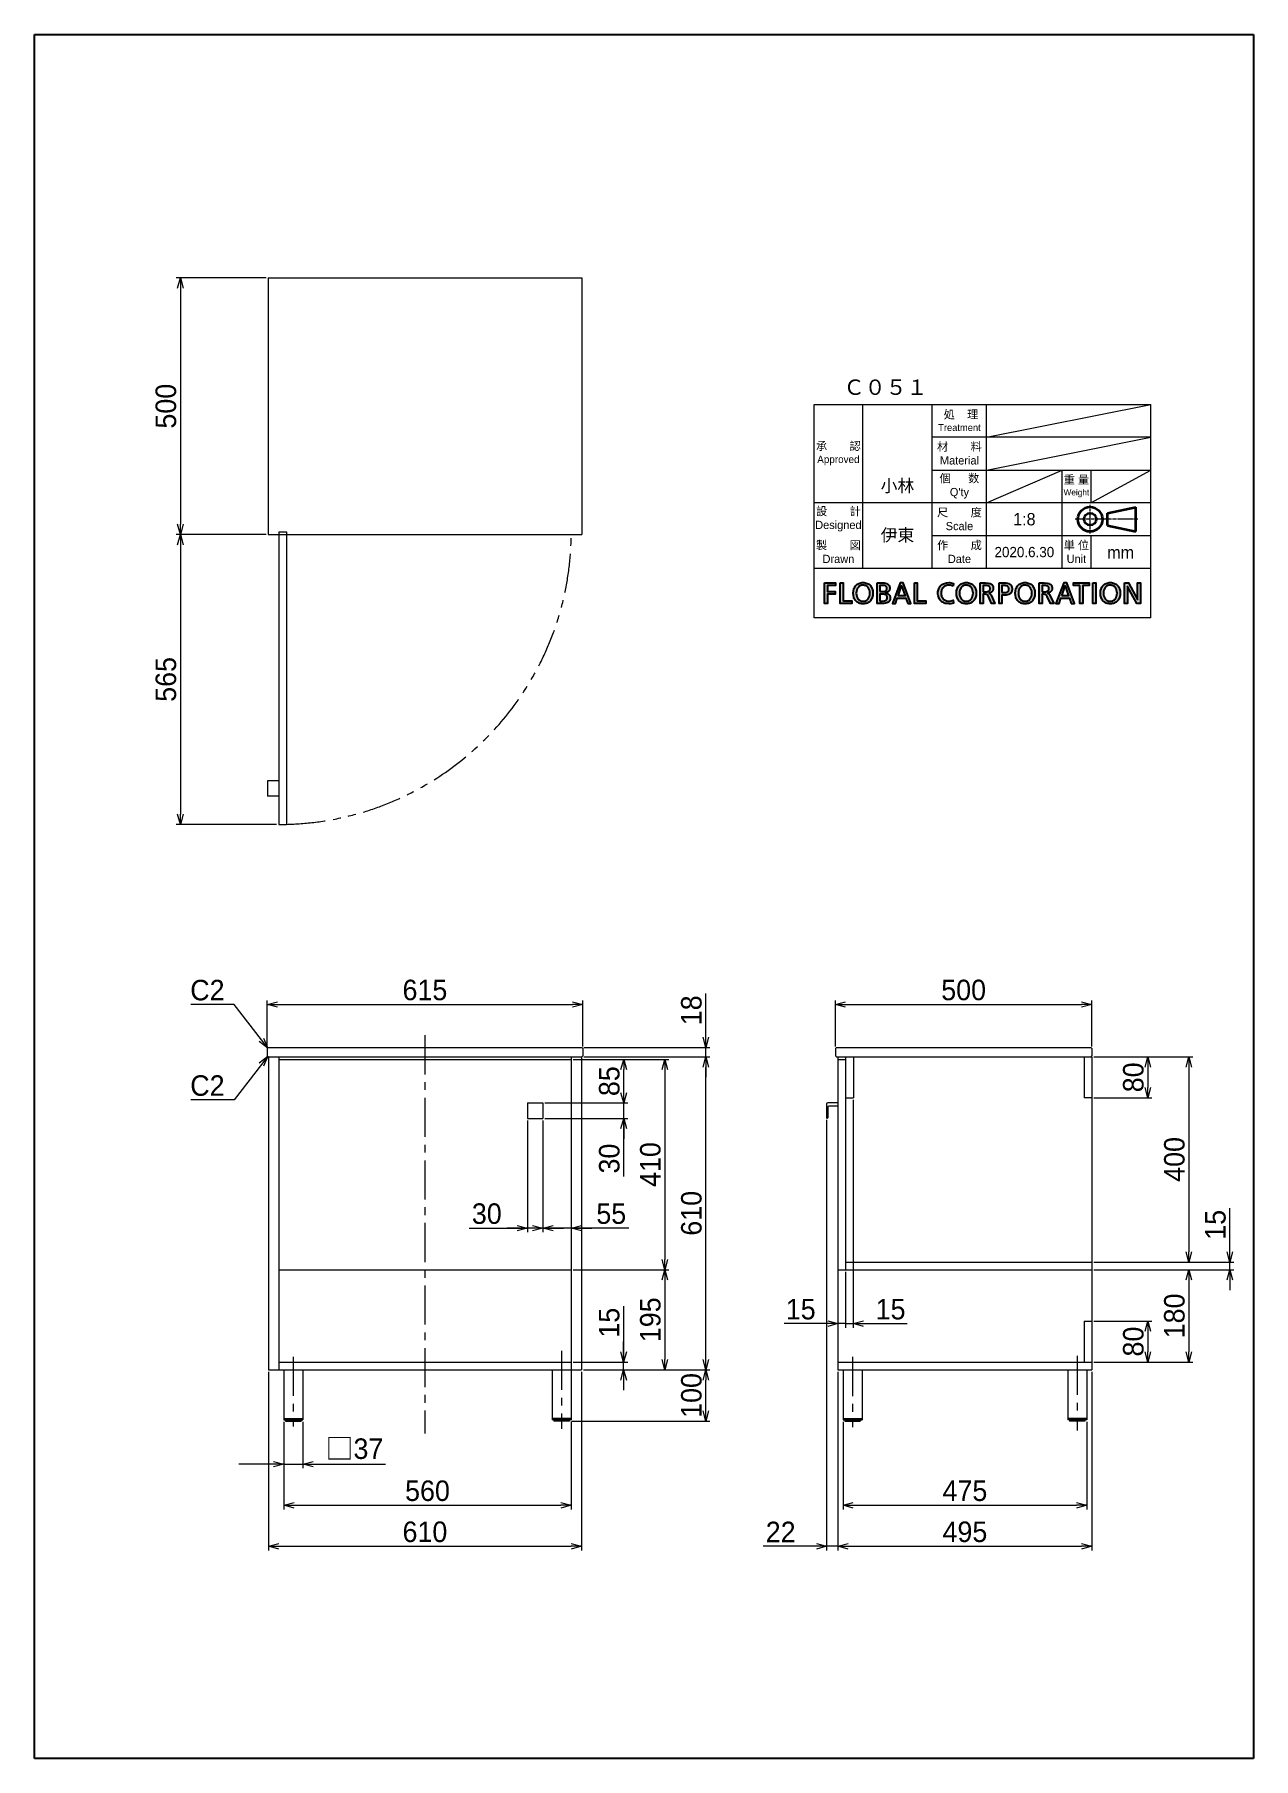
# Model space of a CAD drawing. Header units: millimetres. Extents: x 0 to 2376, y 0 to 3360.
import ezdxf
from ezdxf import colors
from ezdxf.entities.mleader import LeaderData, LeaderLine
from ezdxf.math import Vec2, Vec3

# ---------------------------------------------------------------- set-up
doc = ezdxf.new("R2010")
doc.units = ezdxf.units.MM
doc.header["$LTSCALE"] = 0.3
for name, pattern in [('CENTER', [50.8, 31.75, -6.35, 6.35, -6.35]), ('CENTER2', [28.575, 19.05, -3.175, 3.175, -3.175]), ('PHANTOM', [63.5, 31.75, -6.35, 6.35, -6.35, 6.35, -6.35])]:
    doc.linetypes.add(name, pattern=pattern)
for name, color, linetype, lineweight in [('TEXT', 7, 'Continuous', 25), ('中心線', 4, 'CENTER', 18), ('中心線x.5', 4, 'CENTER2', 18), ('二点鎖線', 5, 'PHANTOM', 18), ('実線', 3, 'Continuous', 35), ('寸法', 2, 'Continuous', 18), ('細線', 7, 'Continuous', 18)]:
    doc.layers.add(name, color=color, linetype=linetype, lineweight=lineweight)
doc.styles.add('MS Pゴシック', font='')
doc.styles.get("Standard").update_dxf_attribs({"font": 'txt.shx', "bigfont": 'bigfont.shx'})
doc.styles.get('MS Pゴシック').set_extended_font_data('MS PGothic')
doc.dimstyles.new('MyDim S＝1：1', dxfattribs={"dimtxt": 2.5, "dimasz": 2.5, "dimexe": 1, "dimexo": 0.5, "dimgap": 1, "dimtad": 3, "dimdsep": 46, "dimtxsty": 'MS Pゴシック', "dimblk": 'OPEN30', "dimcen": 0, "dimclrd": 256, "dimclre": 256, "dimclrt": 256, "dimazin": 2, "dimtfac": 1, "dimtmove": 0, "dimatfit": 3, "dimldrblk": 'OPEN30', "dimfxl": 0, "dimlwd": 18, "dimlwe": 18, "dimarcsym": 0})

msp = doc.modelspace()

# ---------------------------------------------------------------- texts
at = {"layer": 'TEXT', "ltscale": 8, "style": 'MS Pゴシック'}
msp.add_text('Ｃ０５１', height=30, dxfattribs=at).set_placement((1577.087, 2657.563))
at = {"layer": 'TEXT', "attachment_point": 5}
for s, insert, char_height, width in [('{\\fMS PMincho|b0|i0|c128|p18;小林}', (1682.001, 2479.156), 24, 135.90429), ('{\\fMS PMincho|b0|i0|c128|p18;伊東}', (1682.001, 2383.156), 24, 135.90429), ('{\\fMS PMincho|b0|i0|c128|p18;2020.6.30}', (1929.341, 2351.156), 20, 147.22286), ('{\\fMS PMincho|b0|i0|c128|p18;mm}', (2116.987, 2350.587), 24, 117.4832)]:
    msp.add_mtext(s, dxfattribs=dict(at, insert=insert, char_height=char_height, width=width))
at = {"layer": '細線', "attachment_point": 5}
for s, insert, char_height, width in [('{\\fMS UI Gothic|b0|i0|c128|p50; 処    理\\H0.85x;Treatment}', (1802.841, 2607.156), 16, 105.77571), ('{\\fMS UI Gothic|b0|i0|c128|p50;承\u3000\u3000認\\P\\H0.9x;Approved}', (1566.889, 2543.156), 16, 94.32), ('{\\fMS UI Gothic|b0|i0|c128|p2;材\u3000\u3000料\\PMaterial}', (1802.841, 2543.156), 16, 105.77571), ("{\\fMS UI Gothic|b0|i0|c128|p2;個  \u3000数Q'ty}", (1802.841, 2479.156), 16, 105.77571), ('{\\fMS UI Gothic|b0|i0|c128|p50;重 量\\H0.7502x;Weight\\H1.333x; }', (2030.792, 2479.156), 15.996, 55.68), ('{\\fMS UI Gothic|b0|i0|c128|p2;設\u3000\u3000計Designed}', (1566.889, 2415.156), 16, 94.32), ('{\\fMS UI Gothic|b0|i0|c128|p50;尺\u3000\u3000度Scale}', (1802.841, 2415.156), 16, 105.77571), ('{\\fMS PMincho|b0|i0|c128|p18;1:8}', (1929.341, 2415.156), 24, 147.22286), ('{\\fMS UI Gothic|b0|i0|c128|p2;製\u3000\u3000図Drawn}', (1566.889, 2351.156), 16, 94.32), ('{\\fMS UI Gothic|b0|i0|c128|p2;作\u3000\u3000成Date}', (1802.841, 2351.156), 16, 105.77571), ('{\\fMS UI Gothic|b0|i0|c128|p50;単 位\\P\\H1x;Unit}', (2030.792, 2351.156), 15.996, 55.68)]:
    msp.add_mtext(s, dxfattribs=dict(at, insert=insert, char_height=char_height, width=width))

# ---------------------------------------------------------------- blocks, each defined once
blk = doc.blocks.new('FLOBAL CORPORATIOM')
at = {"layer": 'TEXT'}
h = blk.add_hatch(color=256, dxfattribs=at)
h.paths.add_polyline_path([(16.86, 1.72), (16.79, 1.86), (16.7, 1.99), (16.6, 2.1), (16.48, 2.19), (16.35, 2.27), (16.21, 2.34), (16.06, 2.39), (15.73, 2.46), (15.01, 2.5), (13.79, 2.5), (13.79, -2.5), (14.5, -2.5), (14.5, -0.28), (14.93, -0.28), (15.19, -0.29), (15.3, -0.31), (15.36, -0.32), (15.41, -0.34), (15.46, -0.37), (15.51, -0.4), (15.55, -0.44), (15.6, -0.48), (15.69, -0.61), (15.77, -0.77), (16.54, -2.5), (17.35, -2.5), (16.41, -0.51), (16.3, -0.31), (16.25, -0.24), (16.19, -0.17), (16.13, -0.12), (16.07, -0.08), (15.92, -0.01), (15.92, 0.01), (16.13, 0.06), (16.33, 0.14), (16.5, 0.25), (16.65, 0.39), (16.72, 0.46), (16.78, 0.54), (16.83, 0.63), (16.87, 0.73), (16.91, 0.82), (16.93, 0.93), (16.95, 1.03), (16.95, 1.15), (16.94, 1.36), (16.91, 1.55)])
h.paths.add_polyline_path([(14.5, 1.87), (15.19, 1.87), (15.42, 1.86), (15.62, 1.82), (15.71, 1.79), (15.8, 1.76), (15.87, 1.72), (15.94, 1.67), (16, 1.62), (16.05, 1.56), (16.09, 1.5), (16.13, 1.44), (16.16, 1.37), (16.18, 1.29), (16.19, 1.21), (16.19, 1.13), (16.19, 1.04), (16.17, 0.96), (16.15, 0.88), (16.12, 0.81), (16.08, 0.74), (16.03, 0.67), (15.97, 0.61), (15.91, 0.56), (15.83, 0.51), (15.75, 0.47), (15.57, 0.41), (15.35, 0.36), (15.11, 0.35), (14.5, 0.35)], flags=16)
h.paths.add_polyline_path([(-37.77, -0.22), (-35.91, -0.22), (-35.91, 0.41), (-37.77, 0.41), (-37.77, 1.87), (-35.83, 1.87), (-35.83, 2.5), (-38.48, 2.5), (-38.48, -2.5), (-37.77, -2.5)])
h.paths.add_polyline_path([(-34.69, -2.5), (-31.88, -2.5), (-31.88, -1.87), (-33.97, -1.87), (-33.97, 2.5), (-34.69, 2.5)])
h.paths.add_polyline_path([(-30.34, 2.28), (-30.53, 2.16), (-30.71, 2.01), (-30.88, 1.85), (-31.02, 1.67), (-31.15, 1.47), (-31.26, 1.26), (-31.35, 1.03), (-31.47, 0.54), (-31.51, 0), (-31.47, -0.55), (-31.35, -1.04), (-31.26, -1.27), (-31.15, -1.49), (-31.03, -1.68), (-30.88, -1.86), (-30.72, -2.02), (-30.54, -2.17), (-30.34, -2.29), (-30.12, -2.4), (-29.89, -2.48), (-29.65, -2.54), (-29.38, -2.57), (-29.1, -2.59), (-28.83, -2.57), (-28.56, -2.54), (-28.32, -2.48), (-28.09, -2.4), (-27.87, -2.29), (-27.67, -2.17), (-27.49, -2.02), (-27.33, -1.86), (-27.18, -1.68), (-27.06, -1.49), (-26.95, -1.27), (-26.86, -1.04), (-26.74, -0.55), (-26.7, 0), (-26.74, 0.54), (-26.86, 1.03), (-26.95, 1.26), (-27.06, 1.47), (-27.19, 1.67), (-27.33, 1.85), (-27.5, 2.01), (-27.68, 2.16), (-27.87, 2.28), (-28.09, 2.39), (-28.32, 2.47), (-28.57, 2.54), (-28.83, 2.57), (-29.1, 2.59), (-29.38, 2.57), (-29.64, 2.54), (-29.89, 2.47), (-30.12, 2.39)])
h.paths.add_polyline_path([(-29.83, 1.8), (-29.67, 1.86), (-29.49, 1.92), (-29.31, 1.95), (-29.1, 1.96), (-28.9, 1.94), (-28.72, 1.91), (-28.54, 1.86), (-28.38, 1.79), (-28.23, 1.7), (-28.1, 1.6), (-27.98, 1.49), (-27.87, 1.36), (-27.77, 1.22), (-27.69, 1.06), (-27.56, 0.73), (-27.48, 0.38), (-27.46, 0), (-27.48, -0.37), (-27.55, -0.73), (-27.67, -1.06), (-27.75, -1.21), (-27.85, -1.35), (-27.96, -1.48), (-28.08, -1.6), (-28.21, -1.7), (-28.36, -1.79), (-28.52, -1.86), (-28.7, -1.91), (-28.9, -1.94), (-29.1, -1.96), (-29.31, -1.94), (-29.51, -1.91), (-29.69, -1.86), (-29.85, -1.79), (-30, -1.7), (-30.13, -1.6), (-30.25, -1.48), (-30.36, -1.35), (-30.45, -1.21), (-30.54, -1.06), (-30.66, -0.73), (-30.73, -0.37), (-30.75, 0), (-30.73, 0.38), (-30.65, 0.74), (-30.52, 1.07), (-30.44, 1.22), (-30.34, 1.36), (-30.23, 1.49), (-30.11, 1.61), (-29.98, 1.71)], flags=16)
h.paths.add_polyline_path([(-25.71, -2.5), (-24.38, -2.5), (-24.01, -2.49), (-23.65, -2.44), (-23.33, -2.36), (-23.18, -2.31), (-23.04, -2.24), (-22.92, -2.16), (-22.81, -2.06), (-22.71, -1.95), (-22.63, -1.83), (-22.56, -1.69), (-22.51, -1.53), (-22.48, -1.36), (-22.47, -1.17), (-22.48, -1.04), (-22.5, -0.92), (-22.52, -0.8), (-22.56, -0.69), (-22.61, -0.59), (-22.66, -0.49), (-22.73, -0.41), (-22.8, -0.32), (-22.88, -0.25), (-22.97, -0.19), (-23.06, -0.13), (-23.17, -0.08), (-23.39, 0), (-23.63, 0.04), (-23.63, 0.05), (-23.41, 0.12), (-23.21, 0.21), (-23.03, 0.31), (-22.95, 0.38), (-22.88, 0.45), (-22.82, 0.52), (-22.76, 0.6), (-22.71, 0.69), (-22.68, 0.79), (-22.64, 0.89), (-22.62, 1), (-22.6, 1.24), (-22.61, 1.41), (-22.64, 1.56), (-22.68, 1.7), (-22.73, 1.83), (-22.8, 1.94), (-22.88, 2.04), (-22.98, 2.14), (-23.09, 2.22), (-23.21, 2.29), (-23.35, 2.34), (-23.65, 2.43), (-23.98, 2.48), (-24.36, 2.5), (-25.71, 2.5)])
h.paths.add_polyline_path([(-25, 1.91), (-24.24, 1.91), (-24.08, 1.9), (-23.92, 1.88), (-23.77, 1.83), (-23.69, 1.8), (-23.63, 1.76), (-23.56, 1.72), (-23.5, 1.66), (-23.45, 1.6), (-23.4, 1.53), (-23.37, 1.46), (-23.34, 1.37), (-23.32, 1.27), (-23.32, 1.17), (-23.33, 1.04), (-23.35, 0.92), (-23.38, 0.82), (-23.42, 0.73), (-23.48, 0.65), (-23.54, 0.59), (-23.62, 0.53), (-23.7, 0.49), (-23.79, 0.45), (-23.89, 0.42), (-24.11, 0.39), (-24.6, 0.37), (-25, 0.37)], flags=16)
h.paths.add_polyline_path([(-25, -0.22), (-24.53, -0.22), (-24.07, -0.25), (-23.85, -0.3), (-23.75, -0.33), (-23.65, -0.37), (-23.56, -0.42), (-23.48, -0.48), (-23.41, -0.56), (-23.35, -0.64), (-23.3, -0.73), (-23.26, -0.84), (-23.24, -0.97), (-23.23, -1.1), (-23.24, -1.22), (-23.26, -1.33), (-23.29, -1.43), (-23.33, -1.51), (-23.39, -1.59), (-23.45, -1.66), (-23.52, -1.71), (-23.6, -1.76), (-23.69, -1.8), (-23.79, -1.83), (-23.99, -1.88), (-24.46, -1.91), (-25, -1.91)], flags=16)
h.paths.add_polyline_path([(-21.97, -2.5), (-21.22, -2.5), (-20.78, -1.24), (-18.67, -1.24), (-18.23, -2.5), (-17.45, -2.5), (-19.32, 2.5), (-20.08, 2.5)])
h.paths.add_polyline_path([(-19.72, 1.78), (-18.88, -0.65), (-20.57, -0.65)], flags=16)
h.paths.add_polyline_path([(-15.89, 2.5), (-16.6, 2.5), (-16.6, -2.5), (-13.8, -2.5), (-13.8, -1.87), (-15.89, -1.87)])
h.paths.add_polyline_path([(-9.04, 2.47), (-9.29, 2.39), (-9.52, 2.29), (-9.74, 2.17), (-9.94, 2.03), (-10.13, 1.87), (-10.29, 1.69), (-10.44, 1.5), (-10.57, 1.29), (-10.68, 1.07), (-10.76, 0.83), (-10.82, 0.57), (-10.86, 0.3), (-10.87, 0.02), (-10.86, -0.27), (-10.83, -0.55), (-10.77, -0.81), (-10.69, -1.06), (-10.58, -1.29), (-10.46, -1.5), (-10.31, -1.7), (-10.15, -1.88), (-9.97, -2.04), (-9.77, -2.18), (-9.55, -2.3), (-9.32, -2.4), (-9.07, -2.48), (-8.81, -2.54), (-8.24, -2.59), (-7.7, -2.56), (-7.4, -2.5), (-7.1, -2.41), (-7.14, -1.71), (-7.25, -1.77), (-7.37, -1.81), (-7.65, -1.89), (-7.95, -1.94), (-8.23, -1.96), (-8.42, -1.95), (-8.61, -1.92), (-8.79, -1.88), (-8.96, -1.82), (-9.13, -1.74), (-9.28, -1.65), (-9.43, -1.54), (-9.56, -1.42), (-9.68, -1.28), (-9.79, -1.14), (-9.89, -0.97), (-9.97, -0.8), (-10.03, -0.62), (-10.08, -0.42), (-10.11, -0.22), (-10.12, 0), (-10.11, 0.21), (-10.08, 0.41), (-10.04, 0.6), (-9.98, 0.78), (-9.9, 0.95), (-9.81, 1.11), (-9.71, 1.26), (-9.59, 1.4), (-9.46, 1.52), (-9.31, 1.63), (-9.15, 1.73), (-8.98, 1.81), (-8.8, 1.87), (-8.61, 1.92), (-8.41, 1.95), (-8.2, 1.96, -0.133027), (-7.16, 1.68), (-7.11, 2.37, 0.10488), (-8.23, 2.59), (-8.78, 2.53)])
h.paths.add_polyline_path([(-5.39, 2.16), (-5.57, 2.01), (-5.73, 1.85), (-5.88, 1.67), (-6.01, 1.47), (-6.11, 1.26), (-6.2, 1.03), (-6.33, 0.54), (-6.37, 0), (-6.33, -0.55), (-6.2, -1.04), (-6.12, -1.27), (-6.01, -1.49), (-5.88, -1.68), (-5.74, -1.86), (-5.57, -2.02), (-5.39, -2.17), (-5.19, -2.29), (-4.98, -2.4), (-4.75, -2.48), (-4.5, -2.54), (-4.24, -2.57), (-3.96, -2.59), (-3.68, -2.57), (-3.42, -2.54), (-3.17, -2.48), (-2.94, -2.4), (-2.73, -2.29), (-2.53, -2.17), (-2.35, -2.02), (-2.18, -1.86), (-2.04, -1.68), (-1.91, -1.49), (-1.8, -1.27), (-1.71, -1.04), (-1.59, -0.55), (-1.55, 0), (-1.59, 0.54), (-1.71, 1.03), (-1.8, 1.26), (-1.91, 1.47), (-2.04, 1.67), (-2.19, 1.85), (-2.35, 2.01), (-2.53, 2.16), (-2.73, 2.28), (-2.94, 2.39), (-3.17, 2.47), (-3.42, 2.54), (-3.68, 2.57), (-3.96, 2.59), (-4.24, 2.57), (-4.5, 2.54), (-4.75, 2.47), (-4.98, 2.39), (-5.19, 2.28)])
h.paths.add_polyline_path([(-4.83, 1.71), (-4.68, 1.8), (-4.52, 1.86), (-4.35, 1.92), (-4.16, 1.95), (-3.96, 1.96), (-3.76, 1.94), (-3.57, 1.91), (-3.4, 1.86), (-3.24, 1.79), (-3.09, 1.7), (-2.95, 1.6), (-2.83, 1.49), (-2.72, 1.36), (-2.63, 1.22), (-2.54, 1.06), (-2.41, 0.73), (-2.34, 0.38), (-2.31, 0), (-2.34, -0.37), (-2.41, -0.73), (-2.53, -1.06), (-2.61, -1.21), (-2.7, -1.35), (-2.81, -1.48), (-2.93, -1.6), (-3.07, -1.7), (-3.22, -1.79), (-3.38, -1.86), (-3.56, -1.91), (-3.75, -1.94), (-3.96, -1.96), (-4.17, -1.94), (-4.36, -1.91), (-4.54, -1.86), (-4.7, -1.79), (-4.85, -1.7), (-4.99, -1.6), (-5.11, -1.48), (-5.22, -1.35), (-5.31, -1.21), (-5.39, -1.06), (-5.51, -0.73), (-5.58, -0.37), (-5.61, 0), (-5.58, 0.38), (-5.5, 0.74), (-5.38, 1.07), (-5.29, 1.22), (-5.2, 1.36), (-5.09, 1.49), (-4.97, 1.61)], flags=16)
h.paths.add_polyline_path([(-0.54, -2.5), (0.17, -2.5), (0.17, -0.28), (0.6, -0.28), (0.86, -0.29), (0.98, -0.31), (1.03, -0.32), (1.08, -0.34), (1.13, -0.37), (1.18, -0.4), (1.23, -0.44), (1.27, -0.48), (1.36, -0.61), (1.44, -0.77), (2.21, -2.5), (3.03, -2.5), (2.08, -0.51), (1.97, -0.31), (1.92, -0.24), (1.86, -0.17), (1.81, -0.12), (1.74, -0.08), (1.59, -0.01), (1.59, 0.01), (1.8, 0.06), (2, 0.14), (2.17, 0.25), (2.33, 0.39), (2.39, 0.46), (2.45, 0.54), (2.5, 0.63), (2.54, 0.73), (2.58, 0.82), (2.6, 0.93), (2.62, 1.03), (2.62, 1.15), (2.61, 1.36), (2.58, 1.55), (2.53, 1.72), (2.46, 1.86), (2.37, 1.99), (2.27, 2.1), (2.15, 2.19), (2.02, 2.27), (1.88, 2.34), (1.73, 2.39), (1.4, 2.46), (0.68, 2.5), (-0.54, 2.5)])
h.paths.add_polyline_path([(0.17, 1.87), (0.86, 1.87), (1.09, 1.86), (1.3, 1.82), (1.39, 1.79), (1.47, 1.76), (1.54, 1.72), (1.61, 1.67), (1.67, 1.62), (1.72, 1.56), (1.76, 1.5), (1.8, 1.44), (1.83, 1.37), (1.85, 1.29), (1.86, 1.21), (1.86, 1.13), (1.86, 1.04), (1.85, 0.96), (1.82, 0.88), (1.79, 0.81), (1.75, 0.74), (1.7, 0.67), (1.64, 0.61), (1.58, 0.56), (1.51, 0.51), (1.42, 0.47), (1.24, 0.41), (1.02, 0.36), (0.78, 0.35), (0.17, 0.35)], flags=16)
h.paths.add_polyline_path([(4.01, -2.5), (4.73, -2.5), (4.73, -0.5), (5.43, -0.5), (5.77, -0.48), (6.09, -0.42), (6.39, -0.32), (6.53, -0.25), (6.66, -0.17), (6.77, -0.07), (6.88, 0.04), (6.97, 0.16), (7.05, 0.3), (7.12, 0.45), (7.16, 0.62), (7.19, 0.8), (7.2, 1), (7.19, 1.21), (7.16, 1.39), (7.12, 1.56), (7.05, 1.72), (6.97, 1.85), (6.88, 1.98), (6.77, 2.08), (6.65, 2.18), (6.51, 2.26), (6.37, 2.33), (6.05, 2.43), (5.7, 2.48), (5.32, 2.5), (4.01, 2.5)])
h.paths.add_polyline_path([(4.73, 1.87), (5.34, 1.87), (5.51, 1.86), (5.7, 1.82), (5.88, 1.76), (6.06, 1.68), (6.14, 1.62), (6.21, 1.56), (6.28, 1.49), (6.33, 1.41), (6.38, 1.32), (6.41, 1.23), (6.43, 1.12), (6.44, 1.01), (6.44, 0.89), (6.42, 0.78), (6.39, 0.68), (6.35, 0.59), (6.3, 0.51), (6.24, 0.44), (6.18, 0.38), (6.11, 0.32), (6.03, 0.27), (5.95, 0.23), (5.78, 0.17), (5.61, 0.14), (5.44, 0.13), (4.73, 0.13)], flags=16)
h.paths.add_polyline_path([(8.94, 2.16), (8.76, 2.01), (8.59, 1.85), (8.45, 1.67), (8.32, 1.47), (8.21, 1.26), (8.12, 1.03), (8, 0.54), (7.96, 0), (8, -0.55), (8.12, -1.04), (8.21, -1.27), (8.32, -1.49), (8.45, -1.68), (8.59, -1.86), (8.76, -2.02), (8.94, -2.17), (9.13, -2.29), (9.35, -2.4), (9.58, -2.48), (9.83, -2.54), (10.09, -2.57), (10.37, -2.59), (10.65, -2.57), (10.91, -2.54), (11.16, -2.48), (11.39, -2.4), (11.6, -2.29), (11.8, -2.17), (11.98, -2.02), (12.14, -1.86), (12.29, -1.68), (12.42, -1.49), (12.52, -1.27), (12.61, -1.04), (12.73, -0.55), (12.77, 0), (12.73, 0.54), (12.61, 1.03), (12.52, 1.26), (12.41, 1.47), (12.29, 1.67), (12.14, 1.85), (11.98, 2.01), (11.8, 2.16), (11.6, 2.28), (11.38, 2.39), (11.15, 2.47), (10.91, 2.54), (10.65, 2.57), (10.37, 2.59), (10.09, 2.57), (9.83, 2.54), (9.58, 2.47), (9.35, 2.39), (9.14, 2.28)])
h.paths.add_polyline_path([(9.36, 1.61), (9.5, 1.71), (9.65, 1.8), (9.81, 1.86), (9.98, 1.92), (10.17, 1.95), (10.37, 1.96), (10.57, 1.94), (10.76, 1.91), (10.93, 1.86), (11.09, 1.79), (11.24, 1.7), (11.37, 1.6), (11.5, 1.49), (11.61, 1.36), (11.7, 1.22), (11.79, 1.06), (11.91, 0.73), (11.99, 0.38), (12.02, 0), (11.99, -0.37), (11.92, -0.73), (11.8, -1.06), (11.72, -1.21), (11.62, -1.35), (11.52, -1.48), (11.4, -1.6), (11.26, -1.7), (11.11, -1.79), (10.95, -1.86), (10.77, -1.91), (10.58, -1.94), (10.37, -1.96), (10.16, -1.94), (9.97, -1.91), (9.79, -1.86), (9.62, -1.79), (9.47, -1.7), (9.34, -1.6), (9.22, -1.48), (9.11, -1.35), (9.02, -1.21), (8.94, -1.06), (8.82, -0.73), (8.74, -0.37), (8.72, 0), (8.75, 0.38), (8.82, 0.74), (8.95, 1.07), (9.03, 1.22), (9.13, 1.36), (9.24, 1.49)], flags=16)
h.paths.add_polyline_path([(17.88, -2.5), (18.63, -2.5), (19.07, -1.24), (21.18, -1.24), (21.62, -2.5), (22.4, -2.5), (20.53, 2.5), (19.78, 2.5)])
h.paths.add_polyline_path([(20.13, 1.78), (20.98, -0.65), (19.28, -0.65)], flags=16)
h.paths.add_polyline_path([(23.68, 1.87), (23.68, -2.5), (24.4, -2.5), (24.4, 1.87), (25.95, 1.87), (25.95, 2.5), (22.13, 2.5), (22.13, 1.87)])
h.paths.add_polyline_path([(27.56, 2.5), (26.85, 2.5), (26.85, -2.5), (27.56, -2.5)])
h.paths.add_polyline_path([(32.55, 2.16), (32.35, 2.28), (32.14, 2.39), (31.91, 2.47), (31.66, 2.54), (31.4, 2.57), (31.12, 2.59), (30.84, 2.57), (30.58, 2.54), (30.33, 2.47), (30.1, 2.39), (29.89, 2.28), (29.69, 2.16), (29.51, 2.01), (29.35, 1.85), (29.2, 1.67), (29.07, 1.47), (28.97, 1.26), (28.88, 1.03), (28.75, 0.54), (28.71, 0), (28.75, -0.55), (28.88, -1.04), (28.96, -1.27), (29.07, -1.49), (29.2, -1.68), (29.34, -1.86), (29.51, -2.02), (29.69, -2.17), (29.89, -2.29), (30.1, -2.4), (30.33, -2.48), (30.58, -2.54), (30.84, -2.57), (31.12, -2.59), (31.4, -2.57), (31.66, -2.54), (31.91, -2.48), (32.14, -2.4), (32.35, -2.29), (32.55, -2.17), (32.73, -2.02), (32.9, -1.86), (33.04, -1.68), (33.17, -1.49), (33.28, -1.27), (33.37, -1.04), (33.49, -0.55), (33.53, 0), (33.49, 0.54), (33.36, 1.03), (33.27, 1.26), (33.17, 1.47), (33.04, 1.67), (32.89, 1.85), (32.73, 2.01)])
h.paths.add_polyline_path([(32.13, 1.6), (32.25, 1.49), (32.36, 1.36), (32.45, 1.22), (32.54, 1.06), (32.67, 0.73), (32.74, 0.38), (32.77, 0), (32.74, -0.37), (32.67, -0.73), (32.55, -1.06), (32.47, -1.21), (32.38, -1.35), (32.27, -1.48), (32.15, -1.6), (32.01, -1.7), (31.86, -1.79), (31.7, -1.86), (31.52, -1.91), (31.33, -1.94), (31.12, -1.96), (30.91, -1.94), (30.72, -1.91), (30.54, -1.86), (30.38, -1.79), (30.23, -1.7), (30.09, -1.6), (29.97, -1.48), (29.86, -1.35), (29.77, -1.21), (29.69, -1.06), (29.57, -0.73), (29.5, -0.37), (29.47, 0), (29.5, 0.38), (29.58, 0.74), (29.7, 1.07), (29.79, 1.22), (29.88, 1.36), (29.99, 1.49), (30.11, 1.61), (30.25, 1.71), (30.4, 1.8), (30.56, 1.86), (30.73, 1.92), (30.92, 1.95), (31.12, 1.96), (31.32, 1.94), (31.51, 1.91), (31.68, 1.86), (31.84, 1.79), (31.99, 1.7)], flags=16)
h.paths.add_polyline_path([(34.57, 2.5), (34.57, -2.5), (35.29, -2.5), (35.29, 1.61), (35.3, 1.61), (37.57, -2.5), (38.48, -2.5), (38.48, 2.5), (37.77, 2.5), (37.77, -1.53), (37.75, -1.53), (35.55, 2.5)])
for points in [[(-38.48, 2.5), (-35.83, 2.5), (-35.83, 1.87), (-37.77, 1.87), (-37.77, 0.41), (-35.91, 0.41), (-35.91, -0.22), (-37.77, -0.22), (-37.77, -2.5), (-38.48, -2.5), (-38.48, 2.5)], [(-34.69, 2.5), (-33.97, 2.5), (-33.97, -1.87), (-31.88, -1.87), (-31.88, -2.5), (-34.69, -2.5), (-34.69, 2.5)], [(-29.1, 2.59), (-28.83, 2.57), (-28.57, 2.54), (-28.32, 2.47), (-28.09, 2.39), (-27.87, 2.28), (-27.68, 2.16), (-27.5, 2.01), (-27.33, 1.85), (-27.19, 1.67), (-27.06, 1.47), (-26.95, 1.26), (-26.86, 1.03), (-26.74, 0.54), (-26.7, 0), (-26.74, -0.55), (-26.86, -1.04), (-26.95, -1.27), (-27.06, -1.49), (-27.18, -1.68), (-27.33, -1.86), (-27.49, -2.02), (-27.67, -2.17), (-27.87, -2.29), (-28.09, -2.4), (-28.32, -2.48), (-28.56, -2.54), (-28.83, -2.57), (-29.1, -2.59), (-29.38, -2.57), (-29.65, -2.54), (-29.89, -2.48), (-30.12, -2.4), (-30.34, -2.29), (-30.54, -2.17), (-30.72, -2.02), (-30.88, -1.86), (-31.03, -1.68), (-31.15, -1.49), (-31.26, -1.27), (-31.35, -1.04), (-31.47, -0.55), (-31.51, 0), (-31.47, 0.54), (-31.35, 1.03), (-31.26, 1.26), (-31.15, 1.47), (-31.02, 1.67), (-30.88, 1.85), (-30.71, 2.01), (-30.53, 2.16), (-30.34, 2.28), (-30.12, 2.39), (-29.89, 2.47), (-29.64, 2.54), (-29.38, 2.57), (-29.1, 2.59)], [(-29.1, -1.96), (-28.9, -1.94), (-28.7, -1.91), (-28.52, -1.86), (-28.36, -1.79), (-28.21, -1.7), (-28.08, -1.6), (-27.96, -1.48), (-27.85, -1.35), (-27.75, -1.21), (-27.67, -1.06), (-27.55, -0.73), (-27.48, -0.37), (-27.46, 0), (-27.48, 0.38), (-27.56, 0.73), (-27.69, 1.06), (-27.77, 1.22), (-27.87, 1.36), (-27.98, 1.49), (-28.1, 1.6), (-28.23, 1.7), (-28.38, 1.79), (-28.54, 1.86), (-28.72, 1.91), (-28.9, 1.94), (-29.1, 1.96), (-29.31, 1.95), (-29.49, 1.92), (-29.67, 1.86), (-29.83, 1.8), (-29.98, 1.71), (-30.11, 1.61), (-30.23, 1.49), (-30.34, 1.36), (-30.44, 1.22), (-30.52, 1.07), (-30.65, 0.74), (-30.73, 0.38), (-30.75, 0), (-30.73, -0.37), (-30.66, -0.73), (-30.54, -1.06), (-30.45, -1.21), (-30.36, -1.35), (-30.25, -1.48), (-30.13, -1.6), (-30, -1.7), (-29.85, -1.79), (-29.69, -1.86), (-29.51, -1.91), (-29.31, -1.94), (-29.1, -1.96)], [(-25.71, 2.5), (-24.36, 2.5), (-23.98, 2.48), (-23.65, 2.43), (-23.35, 2.34), (-23.21, 2.29), (-23.09, 2.22), (-22.98, 2.14), (-22.88, 2.04), (-22.8, 1.94), (-22.73, 1.83), (-22.68, 1.7), (-22.64, 1.56), (-22.61, 1.41), (-22.6, 1.24), (-22.62, 1), (-22.64, 0.89), (-22.68, 0.79), (-22.71, 0.69), (-22.76, 0.6), (-22.82, 0.52), (-22.88, 0.45), (-22.95, 0.38), (-23.03, 0.31), (-23.21, 0.21), (-23.41, 0.12), (-23.63, 0.05), (-23.63, 0.04), (-23.39, 0), (-23.17, -0.08), (-23.06, -0.13), (-22.97, -0.19), (-22.88, -0.25), (-22.8, -0.32), (-22.73, -0.41), (-22.66, -0.49), (-22.61, -0.59), (-22.56, -0.69), (-22.52, -0.8), (-22.5, -0.92), (-22.48, -1.04), (-22.47, -1.17), (-22.48, -1.36), (-22.51, -1.53), (-22.56, -1.69), (-22.63, -1.83), (-22.71, -1.95), (-22.81, -2.06), (-22.92, -2.16), (-23.04, -2.24), (-23.18, -2.31), (-23.33, -2.36), (-23.65, -2.44), (-24.01, -2.49), (-24.38, -2.5), (-25.71, -2.5), (-25.71, 2.5)], [(-25, 0.37), (-24.6, 0.37), (-24.11, 0.39), (-23.89, 0.42), (-23.79, 0.45), (-23.7, 0.49), (-23.62, 0.53), (-23.54, 0.59), (-23.48, 0.65), (-23.42, 0.73), (-23.38, 0.82), (-23.35, 0.92), (-23.33, 1.04), (-23.32, 1.17), (-23.32, 1.27), (-23.34, 1.37), (-23.37, 1.46), (-23.4, 1.53), (-23.45, 1.6), (-23.5, 1.66), (-23.56, 1.72), (-23.63, 1.76), (-23.69, 1.8), (-23.77, 1.83), (-23.92, 1.88), (-24.08, 1.9), (-24.24, 1.91), (-25, 1.91), (-25, 0.37)], [(-18.23, -2.5), (-17.45, -2.5), (-19.32, 2.5), (-20.08, 2.5), (-21.97, -2.5), (-21.22, -2.5), (-20.78, -1.24), (-18.67, -1.24), (-18.23, -2.5)], [(-20.57, -0.65), (-19.72, 1.78), (-18.88, -0.65), (-20.57, -0.65)], [(-16.6, 2.5), (-15.89, 2.5), (-15.89, -1.87), (-13.8, -1.87), (-13.8, -2.5), (-16.6, -2.5), (-16.6, 2.5)], [(-3.96, 2.59), (-3.68, 2.57), (-3.42, 2.54), (-3.17, 2.47), (-2.94, 2.39), (-2.73, 2.28), (-2.53, 2.16), (-2.35, 2.01), (-2.19, 1.85), (-2.04, 1.67), (-1.91, 1.47), (-1.8, 1.26), (-1.71, 1.03), (-1.59, 0.54), (-1.55, 0), (-1.59, -0.55), (-1.71, -1.04), (-1.8, -1.27), (-1.91, -1.49), (-2.04, -1.68), (-2.18, -1.86), (-2.35, -2.02), (-2.53, -2.17), (-2.73, -2.29), (-2.94, -2.4), (-3.17, -2.48), (-3.42, -2.54), (-3.68, -2.57), (-3.96, -2.59), (-4.24, -2.57), (-4.5, -2.54), (-4.75, -2.48), (-4.98, -2.4), (-5.19, -2.29), (-5.39, -2.17), (-5.57, -2.02), (-5.74, -1.86), (-5.88, -1.68), (-6.01, -1.49), (-6.12, -1.27), (-6.2, -1.04), (-6.33, -0.55), (-6.37, 0), (-6.33, 0.54), (-6.2, 1.03), (-6.11, 1.26), (-6.01, 1.47), (-5.88, 1.67), (-5.73, 1.85), (-5.57, 2.01), (-5.39, 2.16), (-5.19, 2.28), (-4.98, 2.39), (-4.75, 2.47), (-4.5, 2.54), (-4.24, 2.57), (-3.96, 2.59)], [(-3.96, -1.96), (-3.75, -1.94), (-3.56, -1.91), (-3.38, -1.86), (-3.22, -1.79), (-3.07, -1.7), (-2.93, -1.6), (-2.81, -1.48), (-2.7, -1.35), (-2.61, -1.21), (-2.53, -1.06), (-2.41, -0.73), (-2.34, -0.37), (-2.31, 0), (-2.34, 0.38), (-2.41, 0.73), (-2.54, 1.06), (-2.63, 1.22), (-2.72, 1.36), (-2.83, 1.49), (-2.95, 1.6), (-3.09, 1.7), (-3.24, 1.79), (-3.4, 1.86), (-3.57, 1.91), (-3.76, 1.94), (-3.96, 1.96), (-4.16, 1.95), (-4.35, 1.92), (-4.52, 1.86), (-4.68, 1.8), (-4.83, 1.71), (-4.97, 1.61), (-5.09, 1.49), (-5.2, 1.36), (-5.29, 1.22), (-5.38, 1.07), (-5.5, 0.74), (-5.58, 0.38), (-5.61, 0), (-5.58, -0.37), (-5.51, -0.73), (-5.39, -1.06), (-5.31, -1.21), (-5.22, -1.35), (-5.11, -1.48), (-4.99, -1.6), (-4.85, -1.7), (-4.7, -1.79), (-4.54, -1.86), (-4.36, -1.91), (-4.17, -1.94), (-3.96, -1.96)], [(-0.54, 2.5), (0.68, 2.5), (1.4, 2.46), (1.73, 2.39), (1.88, 2.34), (2.02, 2.27), (2.15, 2.19), (2.27, 2.1), (2.37, 1.99), (2.46, 1.86), (2.53, 1.72), (2.58, 1.55), (2.61, 1.36), (2.62, 1.15), (2.62, 1.03), (2.6, 0.93), (2.58, 0.82), (2.54, 0.73), (2.5, 0.63), (2.45, 0.54), (2.39, 0.46), (2.33, 0.39), (2.17, 0.25), (2, 0.14), (1.8, 0.06), (1.59, 0.01), (1.59, -0.01), (1.74, -0.08), (1.81, -0.12), (1.86, -0.17), (1.92, -0.24), (1.97, -0.31), (2.08, -0.51), (3.03, -2.5), (2.21, -2.5), (1.44, -0.77), (1.36, -0.61), (1.27, -0.48), (1.23, -0.44), (1.18, -0.4), (1.13, -0.37), (1.08, -0.34), (1.03, -0.32), (0.98, -0.31), (0.86, -0.29), (0.6, -0.28), (0.17, -0.28), (0.17, -2.5), (-0.54, -2.5), (-0.54, 2.5)], [(0.17, 0.35), (0.78, 0.35), (1.02, 0.36), (1.24, 0.41), (1.42, 0.47), (1.51, 0.51), (1.58, 0.56), (1.64, 0.61), (1.7, 0.67), (1.75, 0.74), (1.79, 0.81), (1.82, 0.88), (1.85, 0.96), (1.86, 1.04), (1.86, 1.13), (1.86, 1.21), (1.85, 1.29), (1.83, 1.37), (1.8, 1.44), (1.76, 1.5), (1.72, 1.56), (1.67, 1.62), (1.61, 1.67), (1.54, 1.72), (1.47, 1.76), (1.39, 1.79), (1.3, 1.82), (1.09, 1.86), (0.86, 1.87), (0.17, 1.87), (0.17, 0.35)], [(4.01, 2.5), (5.32, 2.5), (5.7, 2.48), (6.05, 2.43), (6.37, 2.33), (6.51, 2.26), (6.65, 2.18), (6.77, 2.08), (6.88, 1.98), (6.97, 1.85), (7.05, 1.72), (7.12, 1.56), (7.16, 1.39), (7.19, 1.21), (7.2, 1), (7.19, 0.8), (7.16, 0.62), (7.12, 0.45), (7.05, 0.3), (6.97, 0.16), (6.88, 0.04), (6.77, -0.07), (6.66, -0.17), (6.53, -0.25), (6.39, -0.32), (6.09, -0.42), (5.77, -0.48), (5.43, -0.5), (4.73, -0.5), (4.73, -2.5), (4.01, -2.5), (4.01, 2.5)], [(4.73, 0.13), (5.44, 0.13), (5.61, 0.14), (5.78, 0.17), (5.95, 0.23), (6.03, 0.27), (6.11, 0.32), (6.18, 0.38), (6.24, 0.44), (6.3, 0.51), (6.35, 0.59), (6.39, 0.68), (6.42, 0.78), (6.44, 0.89), (6.44, 1.01), (6.43, 1.12), (6.41, 1.23), (6.38, 1.32), (6.33, 1.41), (6.28, 1.49), (6.21, 1.56), (6.14, 1.62), (6.06, 1.68), (5.88, 1.76), (5.7, 1.82), (5.51, 1.86), (5.34, 1.87), (4.73, 1.87), (4.73, 0.13)], [(10.37, 2.59), (10.65, 2.57), (10.91, 2.54), (11.15, 2.47), (11.38, 2.39), (11.6, 2.28), (11.8, 2.16), (11.98, 2.01), (12.14, 1.85), (12.29, 1.67), (12.41, 1.47), (12.52, 1.26), (12.61, 1.03), (12.73, 0.54), (12.77, 0), (12.73, -0.55), (12.61, -1.04), (12.52, -1.27), (12.42, -1.49), (12.29, -1.68), (12.14, -1.86), (11.98, -2.02), (11.8, -2.17), (11.6, -2.29), (11.39, -2.4), (11.16, -2.48), (10.91, -2.54), (10.65, -2.57), (10.37, -2.59), (10.09, -2.57), (9.83, -2.54), (9.58, -2.48), (9.35, -2.4), (9.13, -2.29), (8.94, -2.17), (8.76, -2.02), (8.59, -1.86), (8.45, -1.68), (8.32, -1.49), (8.21, -1.27), (8.12, -1.04), (8, -0.55), (7.96, 0), (8, 0.54), (8.12, 1.03), (8.21, 1.26), (8.32, 1.47), (8.45, 1.67), (8.59, 1.85), (8.76, 2.01), (8.94, 2.16), (9.14, 2.28), (9.35, 2.39), (9.58, 2.47), (9.83, 2.54), (10.09, 2.57), (10.37, 2.59)], [(10.37, -1.96), (10.58, -1.94), (10.77, -1.91), (10.95, -1.86), (11.11, -1.79), (11.26, -1.7), (11.4, -1.6), (11.52, -1.48), (11.62, -1.35), (11.72, -1.21), (11.8, -1.06), (11.92, -0.73), (11.99, -0.37), (12.02, 0), (11.99, 0.38), (11.91, 0.73), (11.79, 1.06), (11.7, 1.22), (11.61, 1.36), (11.5, 1.49), (11.37, 1.6), (11.24, 1.7), (11.09, 1.79), (10.93, 1.86), (10.76, 1.91), (10.57, 1.94), (10.37, 1.96), (10.17, 1.95), (9.98, 1.92), (9.81, 1.86), (9.65, 1.8), (9.5, 1.71), (9.36, 1.61), (9.24, 1.49), (9.13, 1.36), (9.03, 1.22), (8.95, 1.07), (8.82, 0.74), (8.75, 0.38), (8.72, 0), (8.74, -0.37), (8.82, -0.73), (8.94, -1.06), (9.02, -1.21), (9.11, -1.35), (9.22, -1.48), (9.34, -1.6), (9.47, -1.7), (9.62, -1.79), (9.79, -1.86), (9.97, -1.91), (10.16, -1.94), (10.37, -1.96)], [(13.79, 2.5), (15.01, 2.5), (15.73, 2.46), (16.06, 2.39), (16.21, 2.34), (16.35, 2.27), (16.48, 2.19), (16.6, 2.1), (16.7, 1.99), (16.79, 1.86), (16.86, 1.72), (16.91, 1.55), (16.94, 1.36), (16.95, 1.15), (16.95, 1.03), (16.93, 0.93), (16.91, 0.82), (16.87, 0.73), (16.83, 0.63), (16.78, 0.54), (16.72, 0.46), (16.65, 0.39), (16.5, 0.25), (16.33, 0.14), (16.13, 0.06), (15.92, 0.01), (15.92, -0.01), (16.07, -0.08), (16.13, -0.12), (16.19, -0.17), (16.25, -0.24), (16.3, -0.31), (16.41, -0.51), (17.35, -2.5), (16.54, -2.5), (15.77, -0.77), (15.69, -0.61), (15.6, -0.48), (15.55, -0.44), (15.51, -0.4), (15.46, -0.37), (15.41, -0.34), (15.36, -0.32), (15.3, -0.31), (15.19, -0.29), (14.93, -0.28), (14.5, -0.28), (14.5, -2.5), (13.79, -2.5), (13.79, 2.5)], [(14.5, 0.35), (15.11, 0.35), (15.35, 0.36), (15.57, 0.41), (15.75, 0.47), (15.83, 0.51), (15.91, 0.56), (15.97, 0.61), (16.03, 0.67), (16.08, 0.74), (16.12, 0.81), (16.15, 0.88), (16.17, 0.96), (16.19, 1.04), (16.19, 1.13), (16.19, 1.21), (16.18, 1.29), (16.16, 1.37), (16.13, 1.44), (16.09, 1.5), (16.05, 1.56), (16, 1.62), (15.94, 1.67), (15.87, 1.72), (15.8, 1.76), (15.71, 1.79), (15.62, 1.82), (15.42, 1.86), (15.19, 1.87), (14.5, 1.87), (14.5, 0.35)], [(21.62, -2.5), (22.4, -2.5), (20.53, 2.5), (19.78, 2.5), (17.88, -2.5), (18.63, -2.5), (19.07, -1.24), (21.18, -1.24), (21.62, -2.5)], [(19.28, -0.65), (20.13, 1.78), (20.98, -0.65), (19.28, -0.65)], [(23.68, 1.87), (22.13, 1.87), (22.13, 2.5), (25.95, 2.5), (25.95, 1.87), (24.4, 1.87), (24.4, -2.5), (23.68, -2.5), (23.68, 1.87)], [(26.85, 2.5), (27.56, 2.5), (27.56, -2.5), (26.85, -2.5), (26.85, 2.5)], [(31.12, 2.59), (31.4, 2.57), (31.66, 2.54), (31.91, 2.47), (32.14, 2.39), (32.35, 2.28), (32.55, 2.16), (32.73, 2.01), (32.89, 1.85), (33.04, 1.67), (33.17, 1.47), (33.27, 1.26), (33.36, 1.03), (33.49, 0.54), (33.53, 0), (33.49, -0.55), (33.37, -1.04), (33.28, -1.27), (33.17, -1.49), (33.04, -1.68), (32.9, -1.86), (32.73, -2.02), (32.55, -2.17), (32.35, -2.29), (32.14, -2.4), (31.91, -2.48), (31.66, -2.54), (31.4, -2.57), (31.12, -2.59), (30.84, -2.57), (30.58, -2.54), (30.33, -2.48), (30.1, -2.4), (29.89, -2.29), (29.69, -2.17), (29.51, -2.02), (29.34, -1.86), (29.2, -1.68), (29.07, -1.49), (28.96, -1.27), (28.88, -1.04), (28.75, -0.55), (28.71, 0), (28.75, 0.54), (28.88, 1.03), (28.97, 1.26), (29.07, 1.47), (29.2, 1.67), (29.35, 1.85), (29.51, 2.01), (29.69, 2.16), (29.89, 2.28), (30.1, 2.39), (30.33, 2.47), (30.58, 2.54), (30.84, 2.57), (31.12, 2.59)], [(31.12, -1.96), (31.33, -1.94), (31.52, -1.91), (31.7, -1.86), (31.86, -1.79), (32.01, -1.7), (32.15, -1.6), (32.27, -1.48), (32.38, -1.35), (32.47, -1.21), (32.55, -1.06), (32.67, -0.73), (32.74, -0.37), (32.77, 0), (32.74, 0.38), (32.67, 0.73), (32.54, 1.06), (32.45, 1.22), (32.36, 1.36), (32.25, 1.49), (32.13, 1.6), (31.99, 1.7), (31.84, 1.79), (31.68, 1.86), (31.51, 1.91), (31.32, 1.94), (31.12, 1.96), (30.92, 1.95), (30.73, 1.92), (30.56, 1.86), (30.4, 1.8), (30.25, 1.71), (30.11, 1.61), (29.99, 1.49), (29.88, 1.36), (29.79, 1.22), (29.7, 1.07), (29.58, 0.74), (29.5, 0.38), (29.47, 0), (29.5, -0.37), (29.57, -0.73), (29.69, -1.06), (29.77, -1.21), (29.86, -1.35), (29.97, -1.48), (30.09, -1.6), (30.23, -1.7), (30.38, -1.79), (30.54, -1.86), (30.72, -1.91), (30.91, -1.94), (31.12, -1.96)], [(34.57, 2.5), (35.55, 2.5), (37.75, -1.53), (37.77, -1.53), (37.77, 2.5), (38.48, 2.5), (38.48, -2.5), (37.57, -2.5), (35.3, 1.61), (35.29, 1.61), (35.29, -2.5), (34.57, -2.5), (34.57, 2.5)], [(-25, -1.91), (-24.46, -1.91), (-23.99, -1.88), (-23.79, -1.83), (-23.69, -1.8), (-23.6, -1.76), (-23.52, -1.71), (-23.45, -1.66), (-23.39, -1.59), (-23.33, -1.51), (-23.29, -1.43), (-23.26, -1.33), (-23.24, -1.22), (-23.23, -1.1), (-23.24, -0.97), (-23.26, -0.84), (-23.3, -0.73), (-23.35, -0.64), (-23.41, -0.56), (-23.48, -0.48), (-23.56, -0.42), (-23.65, -0.37), (-23.75, -0.33), (-23.85, -0.3), (-24.07, -0.25), (-24.53, -0.22), (-25, -0.22), (-25, -1.91)]]:
    blk.add_lwpolyline(points, close=True, dxfattribs=at)
blk.add_lwpolyline([(-7.16, 1.68, 0.133027), (-8.2, 1.96), (-8.41, 1.95), (-8.61, 1.92), (-8.8, 1.87), (-8.98, 1.81), (-9.15, 1.73), (-9.31, 1.63), (-9.46, 1.52), (-9.59, 1.4), (-9.71, 1.26), (-9.81, 1.11), (-9.9, 0.95), (-9.98, 0.78), (-10.04, 0.6), (-10.08, 0.41), (-10.11, 0.21), (-10.12, 0), (-10.11, -0.22), (-10.08, -0.42), (-10.03, -0.62), (-9.97, -0.8), (-9.89, -0.97), (-9.79, -1.14), (-9.68, -1.28), (-9.56, -1.42), (-9.43, -1.54), (-9.28, -1.65), (-9.13, -1.74), (-8.96, -1.82), (-8.79, -1.88), (-8.61, -1.92), (-8.42, -1.95), (-8.23, -1.96), (-7.95, -1.94), (-7.65, -1.89), (-7.37, -1.81), (-7.25, -1.77), (-7.14, -1.71), (-7.1, -2.41), (-7.4, -2.5), (-7.7, -2.56), (-8.24, -2.59), (-8.81, -2.54), (-9.07, -2.48), (-9.32, -2.4), (-9.55, -2.3), (-9.77, -2.18), (-9.97, -2.04), (-10.15, -1.88), (-10.31, -1.7), (-10.46, -1.5), (-10.58, -1.29), (-10.69, -1.06), (-10.77, -0.81), (-10.83, -0.55), (-10.86, -0.27), (-10.87, 0.02), (-10.86, 0.3), (-10.82, 0.57), (-10.76, 0.83), (-10.68, 1.07), (-10.57, 1.29), (-10.44, 1.5), (-10.29, 1.69), (-10.13, 1.87), (-9.94, 2.03), (-9.74, 2.17), (-9.52, 2.29), (-9.29, 2.39), (-9.04, 2.47), (-8.78, 2.53), (-8.23, 2.59, -0.10488), (-7.11, 2.37), (-7.16, 1.68)], format="xyb", close=True, dxfattribs=at)
blk = doc.blocks.new('_Open30')
at = {"color": 0, "lineweight": -2}
for p, q in [((-1, 0.27), (0, 0)), ((0, 0), (-1, -0.27)), ((0, 0), (-1, 0))]:
    blk.add_line(p, q, dxfattribs=at)
blk = doc.blocks.new('*D15')
at = {"layer": 'Defpoints', "color": 0, "ltscale": 8}
for p in [(455.5, 2885.6), (284.3, 2385.6), (455.5, 2385.6)]:
    blk.add_point(p, dxfattribs=at)
at = {"layer": '寸法', "lineweight": 18, "ltscale": 8}
for p, q in [((451.5, 2885.6), (276.3, 2885.6)), ((284.3, 2865.6), (284.3, 2405.6)), ((451.5, 2385.6), (276.3, 2385.6))]:
    blk.add_line(p, q, dxfattribs=at)
at = {"layer": '寸法', "lineweight": 18, "ltscale": 8, "xscale": 20, "yscale": 20, "zscale": 20}
for p, rotation in [((284.3, 2885.6), 90), ((284.3, 2385.6), 270)]:
    blk.add_blockref('_Open30', p, dxfattribs=dict(at, rotation=rotation))
at = {"layer": '寸法', "ltscale": 8, "insert": (256.3, 2635.6), "char_height": 40, "attachment_point": 5, "rotation": 90, "style": 'MS Pゴシック'}
blk.add_mtext('500', dxfattribs=at)
blk = doc.blocks.new('*D16')
at = {"layer": 'Defpoints', "color": 0, "ltscale": 8}
for p in [(2061, 1469.6), (1561, 1383.6), (2061, 1383.6)]:
    blk.add_point(p, dxfattribs=at)
at = {"layer": '寸法', "lineweight": 18, "ltscale": 8}
for p, q in [((1561, 1387.6), (1561, 1477.6)), ((1581, 1469.6), (2041, 1469.6)), ((2061, 1387.6), (2061, 1477.6))]:
    blk.add_line(p, q, dxfattribs=at)
at = {"layer": '寸法', "lineweight": 18, "ltscale": 8, "xscale": 20, "yscale": 20, "zscale": 20, "rotation": 180}
blk.add_blockref('_Open30', (1561, 1469.6), dxfattribs=at)
at = {"layer": '寸法', "lineweight": 18, "ltscale": 8, "xscale": 20, "yscale": 20, "zscale": 20}
blk.add_blockref('_Open30', (2061, 1469.6), dxfattribs=at)
at = {"layer": '寸法', "ltscale": 8, "insert": (1811, 1497.6), "char_height": 40, "attachment_point": 5, "style": 'MS Pゴシック'}
blk.add_mtext('500', dxfattribs=at)
blk = doc.blocks.new('*D17')
at = {"layer": 'Defpoints', "color": 0, "ltscale": 8}
for p in [(455.5, 2385.6), (284.3, 1820.6), (476, 1820.6)]:
    blk.add_point(p, dxfattribs=at)
at = {"layer": '寸法', "lineweight": 18, "ltscale": 8}
for p, q in [((451.5, 2385.6), (276.3, 2385.6)), ((284.3, 2365.6), (284.3, 1840.6)), ((472, 1820.6), (276.3, 1820.6))]:
    blk.add_line(p, q, dxfattribs=at)
at = {"layer": '寸法', "lineweight": 18, "ltscale": 8, "xscale": 20, "yscale": 20, "zscale": 20}
for p, rotation in [((284.3, 2385.6), 90), ((284.3, 1820.6), 270)]:
    blk.add_blockref('_Open30', p, dxfattribs=dict(at, rotation=rotation))
at = {"layer": '寸法', "ltscale": 8, "insert": (256.3, 2103.1), "char_height": 40, "attachment_point": 5, "rotation": 90, "style": 'MS Pゴシック'}
blk.add_mtext('565', dxfattribs=at)
blk = doc.blocks.new('*D18')
at = {"layer": 'Defpoints', "color": 0, "ltscale": 8}
for p in [(1068.5, 1469.6), (453.5, 1383.6), (1068.5, 1383.6)]:
    blk.add_point(p, dxfattribs=at)
at = {"layer": '寸法', "lineweight": 18, "ltscale": 8}
for p, q in [((453.5, 1387.6), (453.5, 1477.6)), ((473.5, 1469.6), (1048.5, 1469.6)), ((1068.5, 1387.6), (1068.5, 1477.6))]:
    blk.add_line(p, q, dxfattribs=at)
at = {"layer": '寸法', "lineweight": 18, "ltscale": 8, "xscale": 20, "yscale": 20, "zscale": 20, "rotation": 180}
blk.add_blockref('_Open30', (453.5, 1469.6), dxfattribs=at)
at = {"layer": '寸法', "lineweight": 18, "ltscale": 8, "xscale": 20, "yscale": 20, "zscale": 20}
blk.add_blockref('_Open30', (1068.5, 1469.6), dxfattribs=at)
at = {"layer": '寸法', "ltscale": 8, "insert": (761, 1497.6), "char_height": 40, "attachment_point": 5, "style": 'MS Pゴシック'}
blk.add_mtext('615', dxfattribs=at)
blk = doc.blocks.new('*D19')
at = {"layer": 'Defpoints', "color": 0, "ltscale": 8}
for p in [(486, 660.1), (523, 660.1), (523, 573.6)]:
    blk.add_point(p, dxfattribs=at)
at = {"layer": '寸法', "lineweight": 18, "ltscale": 8}
for p, q in [((486, 656.1), (486, 565.6)), ((523, 656.1), (523, 565.6)), ((466, 573.6), (446, 573.6)), ((486, 573.6), (523, 573.6)), ((543, 573.6), (684.2, 573.6))]:
    blk.add_line(p, q, dxfattribs=at)
at = {"layer": '寸法', "lineweight": 18, "ltscale": 8, "xscale": 20, "yscale": 20, "zscale": 20}
blk.add_blockref('_Open30', (486, 573.6), dxfattribs=at)
at = {"layer": '寸法', "lineweight": 18, "ltscale": 8, "xscale": 20, "yscale": 20, "zscale": 20, "rotation": 180}
blk.add_blockref('_Open30', (523, 573.6), dxfattribs=at)
at = {"layer": '寸法', "ltscale": 8, "insert": (623.6, 603.3), "char_height": 40, "attachment_point": 5, "style": 'MS Pゴシック'}
blk.add_mtext('□37', dxfattribs=at)
blk = doc.blocks.new('*D20')
at = {"layer": 'Defpoints', "color": 0}
for p in [(486, 660.1), (1046, 660.1), (1046, 493.6)]:
    blk.add_point(p, dxfattribs=at)
at = {"layer": '寸法', "lineweight": 18}
for p, q in [((486, 656.1), (486, 485.6)), ((1046, 656.1), (1046, 485.6)), ((506, 493.6), (1026, 493.6))]:
    blk.add_line(p, q, dxfattribs=at)
at = {"layer": '寸法', "lineweight": 18, "xscale": 20, "yscale": 20, "zscale": 20, "rotation": 180}
blk.add_blockref('_Open30', (486, 493.6), dxfattribs=at)
at = {"layer": '寸法', "lineweight": 18, "xscale": 20, "yscale": 20, "zscale": 20}
blk.add_blockref('_Open30', (1046, 493.6), dxfattribs=at)
at = {"layer": '寸法', "insert": (766, 521.6), "char_height": 40, "attachment_point": 5, "style": 'MS Pゴシック'}
blk.add_mtext('560', dxfattribs=at)
blk = doc.blocks.new('*D21')
at = {"layer": 'Defpoints', "color": 0}
for p in [(456, 757.6), (1066, 757.6), (1066, 413.6)]:
    blk.add_point(p, dxfattribs=at)
at = {"layer": '寸法', "lineweight": 18}
for p, q in [((456, 753.6), (456, 405.6)), ((1066, 753.6), (1066, 405.6)), ((476, 413.6), (1046, 413.6))]:
    blk.add_line(p, q, dxfattribs=at)
at = {"layer": '寸法', "lineweight": 18, "xscale": 20, "yscale": 20, "zscale": 20, "rotation": 180}
blk.add_blockref('_Open30', (456, 413.6), dxfattribs=at)
at = {"layer": '寸法', "lineweight": 18, "xscale": 20, "yscale": 20, "zscale": 20}
blk.add_blockref('_Open30', (1066, 413.6), dxfattribs=at)
at = {"layer": '寸法', "insert": (761, 441.6), "char_height": 40, "attachment_point": 5, "style": 'MS Pゴシック'}
blk.add_mtext('610', dxfattribs=at)
blk = doc.blocks.new('*D22')
at = {"layer": 'Defpoints', "color": 0, "ltscale": 8}
for p in [(2061, 1367.6), (2061, 1287.6), (2169.9, 1287.6)]:
    blk.add_point(p, dxfattribs=at)
at = {"layer": '寸法', "lineweight": 18, "ltscale": 8}
for p, q in [((2065, 1367.6), (2177.9, 1367.6)), ((2169.9, 1347.6), (2169.9, 1307.6)), ((2065, 1287.6), (2177.9, 1287.6))]:
    blk.add_line(p, q, dxfattribs=at)
at = {"layer": '寸法', "lineweight": 18, "ltscale": 8, "xscale": 20, "yscale": 20, "zscale": 20}
for p, rotation in [((2169.9, 1367.6), 90), ((2169.9, 1287.6), 270)]:
    blk.add_blockref('_Open30', p, dxfattribs=dict(at, rotation=rotation))
at = {"layer": '寸法', "ltscale": 8, "insert": (2141.9, 1327.6), "char_height": 40, "attachment_point": 5, "rotation": 90, "style": 'MS Pゴシック'}
blk.add_mtext('80', dxfattribs=at)
blk = doc.blocks.new('*D23')
at = {"layer": 'Defpoints', "color": 0}
for p in [(2061, 1367.6), (2061, 967.6), (2249.9, 967.6)]:
    blk.add_point(p, dxfattribs=at)
at = {"layer": '寸法', "lineweight": 18}
for p, q in [((2065, 1367.6), (2257.9, 1367.6)), ((2249.9, 1347.6), (2249.9, 987.6)), ((2065, 967.6), (2257.9, 967.6))]:
    blk.add_line(p, q, dxfattribs=at)
at = {"layer": '寸法', "lineweight": 18, "xscale": 20, "yscale": 20, "zscale": 20}
for p, rotation in [((2249.9, 1367.6), 90), ((2249.9, 967.6), 270)]:
    blk.add_blockref('_Open30', p, dxfattribs=dict(at, rotation=rotation))
at = {"layer": '寸法', "insert": (2221.9, 1167.6), "char_height": 40, "attachment_point": 5, "rotation": 90, "style": 'MS Pゴシック'}
blk.add_mtext('400', dxfattribs=at)
blk = doc.blocks.new('*D24')
at = {"layer": 'Defpoints', "color": 0}
for p in [(2061, 952.6), (2061, 772.6), (2249.9, 772.6)]:
    blk.add_point(p, dxfattribs=at)
at = {"layer": '寸法', "lineweight": 18}
for p, q in [((2065, 952.6), (2257.9, 952.6)), ((2249.9, 932.6), (2249.9, 792.6)), ((2065, 772.6), (2257.9, 772.6))]:
    blk.add_line(p, q, dxfattribs=at)
at = {"layer": '寸法', "lineweight": 18, "xscale": 20, "yscale": 20, "zscale": 20}
for p, rotation in [((2249.9, 952.6), 90), ((2249.9, 772.6), 270)]:
    blk.add_blockref('_Open30', p, dxfattribs=dict(at, rotation=rotation))
at = {"layer": '寸法', "insert": (2221.9, 862.6), "char_height": 40, "attachment_point": 5, "rotation": 90, "style": 'MS Pゴシック'}
blk.add_mtext('180', dxfattribs=at)
blk = doc.blocks.new('*D25')
at = {"layer": 'Defpoints', "color": 0}
for p in [(2061, 967.6), (2061, 952.6), (2329.9, 967.6)]:
    blk.add_point(p, dxfattribs=at)
at = {"layer": '寸法', "lineweight": 18}
for p, q in [((2329.9, 987.6), (2329.9, 1072.7)), ((2065, 967.6), (2337.9, 967.6)), ((2065, 952.6), (2337.9, 952.6)), ((2329.9, 952.6), (2329.9, 967.6)), ((2329.9, 932.6), (2329.9, 912.6))]:
    blk.add_line(p, q, dxfattribs=at)
at = {"layer": '寸法', "lineweight": 18, "xscale": 20, "yscale": 20, "zscale": 20}
for p, rotation in [((2329.9, 967.6), 270), ((2329.9, 952.6), 90)]:
    blk.add_blockref('_Open30', p, dxfattribs=dict(at, rotation=rotation))
at = {"layer": '寸法', "insert": (2301.9, 1040.1), "char_height": 40, "attachment_point": 5, "rotation": 90, "style": 'MS Pゴシック'}
blk.add_mtext('15', dxfattribs=at)
blk = doc.blocks.new('*D26')
at = {"layer": 'Defpoints', "color": 0}
for p in [(1566, 757.6), (2061, 757.6), (2061, 413.6)]:
    blk.add_point(p, dxfattribs=at)
at = {"layer": '寸法', "lineweight": 18}
for p, q in [((1566, 753.6), (1566, 405.6)), ((2061, 753.6), (2061, 405.6)), ((1586, 413.6), (2041, 413.6))]:
    blk.add_line(p, q, dxfattribs=at)
at = {"layer": '寸法', "lineweight": 18, "xscale": 20, "yscale": 20, "zscale": 20, "rotation": 180}
blk.add_blockref('_Open30', (1566, 413.6), dxfattribs=at)
at = {"layer": '寸法', "lineweight": 18, "xscale": 20, "yscale": 20, "zscale": 20}
blk.add_blockref('_Open30', (2061, 413.6), dxfattribs=at)
at = {"layer": '寸法', "insert": (1813.5, 441.6), "char_height": 40, "attachment_point": 5, "style": 'MS Pゴシック'}
blk.add_mtext('495', dxfattribs=at)
blk = doc.blocks.new('*D27')
at = {"layer": 'Defpoints', "color": 0, "ltscale": 8}
for p in [(1046, 1362.6), (1046, 952.6), (1228.5, 952.6)]:
    blk.add_point(p, dxfattribs=at)
at = {"layer": '寸法', "lineweight": 18, "ltscale": 8}
for p, q in [((1050, 1362.6), (1236.5, 1362.6)), ((1228.5, 1342.6), (1228.5, 972.6)), ((1050, 952.6), (1236.5, 952.6))]:
    blk.add_line(p, q, dxfattribs=at)
at = {"layer": '寸法', "lineweight": 18, "ltscale": 8, "xscale": 20, "yscale": 20, "zscale": 20}
for p, rotation in [((1228.5, 1362.6), 90), ((1228.5, 952.6), 270)]:
    blk.add_blockref('_Open30', p, dxfattribs=dict(at, rotation=rotation))
at = {"layer": '寸法', "ltscale": 8, "insert": (1200.5, 1157.6), "char_height": 40, "attachment_point": 5, "rotation": 90, "style": 'MS Pゴシック'}
blk.add_mtext('410', dxfattribs=at)
blk = doc.blocks.new('*D28')
at = {"layer": 'Defpoints', "color": 0}
for p in [(1046, 952.6), (1066, 757.6), (1228.5, 757.6)]:
    blk.add_point(p, dxfattribs=at)
at = {"layer": '寸法', "lineweight": 18}
for p, q in [((1050, 952.6), (1236.5, 952.6)), ((1228.5, 932.6), (1228.5, 777.6)), ((1070, 757.6), (1236.5, 757.6))]:
    blk.add_line(p, q, dxfattribs=at)
at = {"layer": '寸法', "lineweight": 18, "xscale": 20, "yscale": 20, "zscale": 20}
for p, rotation in [((1228.5, 952.6), 90), ((1228.5, 757.6), 270)]:
    blk.add_blockref('_Open30', p, dxfattribs=dict(at, rotation=rotation))
at = {"layer": '寸法', "insert": (1200.5, 855.1), "char_height": 40, "attachment_point": 5, "rotation": 90, "style": 'MS Pゴシック'}
blk.add_mtext('195', dxfattribs=at)
blk = doc.blocks.new('*D29')
at = {"layer": 'Defpoints', "color": 0}
for p in [(1046, 772.6), (1066, 757.6), (1148.3, 772.6)]:
    blk.add_point(p, dxfattribs=at)
at = {"layer": '寸法', "lineweight": 18}
for p, q in [((1148.3, 881.9), (1148.3, 772.6)), ((1148.3, 792.6), (1148.3, 812.6)), ((1050, 772.6), (1156.3, 772.6)), ((1070, 757.6), (1156.3, 757.6)), ((1148.3, 757.6), (1148.3, 772.6)), ((1148.3, 757.6), (1148.3, 772.6)), ((1148.3, 737.6), (1148.3, 717.6))]:
    blk.add_line(p, q, dxfattribs=at)
at = {"layer": '寸法', "lineweight": 18, "xscale": 20, "yscale": 20, "zscale": 20}
for p, rotation in [((1148.3, 772.6), 270), ((1148.3, 757.6), 90)]:
    blk.add_blockref('_Open30', p, dxfattribs=dict(at, rotation=rotation))
at = {"layer": '寸法', "insert": (1120.3, 849.4), "char_height": 40, "attachment_point": 5, "rotation": 90, "style": 'MS Pゴシック'}
blk.add_mtext('15', dxfattribs=at)
blk = doc.blocks.new('*D30')
at = {"layer": 'Defpoints', "color": 0, "ltscale": 8}
for p in [(1066.5, 1367.6), (1308.5, 1367.6), (1066, 757.6)]:
    blk.add_point(p, dxfattribs=at)
at = {"layer": '寸法', "lineweight": 18, "ltscale": 8}
for p, q in [((1070.5, 1367.6), (1316.5, 1367.6)), ((1308.5, 777.6), (1308.5, 1347.6)), ((1070, 757.6), (1316.5, 757.6))]:
    blk.add_line(p, q, dxfattribs=at)
at = {"layer": '寸法', "lineweight": 18, "ltscale": 8, "xscale": 20, "yscale": 20, "zscale": 20}
for p, rotation in [((1308.5, 1367.6), 90), ((1308.5, 757.6), 270)]:
    blk.add_blockref('_Open30', p, dxfattribs=dict(at, rotation=rotation))
at = {"layer": '寸法', "ltscale": 8, "insert": (1280.5, 1062.6), "char_height": 40, "attachment_point": 5, "rotation": 90, "style": 'MS Pゴシック'}
blk.add_mtext('610', dxfattribs=at)
blk = doc.blocks.new('*D31')
at = {"layer": 'Defpoints', "color": 0, "ltscale": 8}
for p in [(1066.5, 1385.6), (1308.5, 1385.6), (1066.5, 1367.6)]:
    blk.add_point(p, dxfattribs=at)
at = {"layer": '寸法', "lineweight": 18, "ltscale": 8}
for p, q in [((1308.5, 1405.6), (1308.5, 1490.9)), ((1070.5, 1385.6), (1316.5, 1385.6)), ((1308.5, 1367.6), (1308.5, 1385.6)), ((1070.5, 1367.6), (1316.5, 1367.6)), ((1308.5, 1347.6), (1308.5, 1327.6))]:
    blk.add_line(p, q, dxfattribs=at)
at = {"layer": '寸法', "lineweight": 18, "ltscale": 8, "xscale": 20, "yscale": 20, "zscale": 20}
for p, rotation in [((1308.5, 1385.6), 270), ((1308.5, 1367.6), 90)]:
    blk.add_blockref('_Open30', p, dxfattribs=dict(at, rotation=rotation))
at = {"layer": '寸法', "ltscale": 8, "insert": (1280.5, 1458.2), "char_height": 40, "attachment_point": 5, "rotation": 90, "style": 'MS Pゴシック'}
blk.add_mtext('18', dxfattribs=at)
blk = doc.blocks.new('*D32')
at = {"layer": 'Defpoints', "color": 0, "ltscale": 8}
for p in [(2061, 852.6), (2061, 772.6), (2169.9, 772.6)]:
    blk.add_point(p, dxfattribs=at)
at = {"layer": '寸法', "lineweight": 18, "ltscale": 8}
for p, q in [((2065, 852.6), (2177.9, 852.6)), ((2169.9, 832.6), (2169.9, 792.6)), ((2065, 772.6), (2177.9, 772.6))]:
    blk.add_line(p, q, dxfattribs=at)
at = {"layer": '寸法', "lineweight": 18, "ltscale": 8, "xscale": 20, "yscale": 20, "zscale": 20}
for p, rotation in [((2169.9, 852.6), 90), ((2169.9, 772.6), 270)]:
    blk.add_blockref('_Open30', p, dxfattribs=dict(at, rotation=rotation))
at = {"layer": '寸法', "ltscale": 8, "insert": (2141.9, 812.6), "char_height": 40, "attachment_point": 5, "rotation": 90, "style": 'MS Pゴシック'}
blk.add_mtext('80', dxfattribs=at)
blk = doc.blocks.new('*D33')
at = {"layer": 'Defpoints', "color": 0}
for p in [(1576, 660.1), (2051, 660.1), (2051, 493.6)]:
    blk.add_point(p, dxfattribs=at)
at = {"layer": '寸法', "lineweight": 18}
for p, q in [((1576, 656.1), (1576, 485.6)), ((2051, 656.1), (2051, 485.6)), ((1596, 493.6), (2031, 493.6))]:
    blk.add_line(p, q, dxfattribs=at)
at = {"layer": '寸法', "lineweight": 18, "xscale": 20, "yscale": 20, "zscale": 20, "rotation": 180}
blk.add_blockref('_Open30', (1576, 493.6), dxfattribs=at)
at = {"layer": '寸法', "lineweight": 18, "xscale": 20, "yscale": 20, "zscale": 20}
blk.add_blockref('_Open30', (2051, 493.6), dxfattribs=at)
at = {"layer": '寸法', "insert": (1813.5, 521.6), "char_height": 40, "attachment_point": 5, "style": 'MS Pゴシック'}
blk.add_mtext('475', dxfattribs=at)
blk = doc.blocks.new('*D34')
at = {"layer": 'Defpoints', "color": 0}
for p in [(991, 1277.6), (1148.5, 1277.6), (991, 1247.6)]:
    blk.add_point(p, dxfattribs=at)
at = {"layer": '寸法', "lineweight": 18}
for p, q in [((1148.5, 1297.6), (1148.5, 1317.6)), ((995, 1277.6), (1156.5, 1277.6)), ((1148.5, 1247.6), (1148.5, 1277.6)), ((1148.5, 1247.6), (1148.5, 1277.6)), ((995, 1247.6), (1156.5, 1247.6)), ((1148.5, 1134.6), (1148.5, 1247.6)), ((1148.5, 1227.6), (1148.5, 1207.6))]:
    blk.add_line(p, q, dxfattribs=at)
at = {"layer": '寸法', "lineweight": 18, "xscale": 20, "yscale": 20, "zscale": 20}
for p, rotation in [((1148.5, 1277.6), 270), ((1148.5, 1247.6), 90)]:
    blk.add_blockref('_Open30', p, dxfattribs=dict(at, rotation=rotation))
at = {"layer": '寸法', "insert": (1120.5, 1169.2), "char_height": 40, "attachment_point": 5, "rotation": 90, "style": 'MS Pゴシック'}
blk.add_mtext('30', dxfattribs=at)
blk = doc.blocks.new('*D35')
at = {"layer": 'Defpoints', "color": 0}
for p in [(1046, 1362.6), (1148.5, 1362.6), (991, 1277.6)]:
    blk.add_point(p, dxfattribs=at)
at = {"layer": '寸法', "lineweight": 18}
for p, q in [((1050, 1362.6), (1156.5, 1362.6)), ((1148.5, 1297.6), (1148.5, 1342.6)), ((995, 1277.6), (1156.5, 1277.6))]:
    blk.add_line(p, q, dxfattribs=at)
at = {"layer": '寸法', "lineweight": 18, "xscale": 20, "yscale": 20, "zscale": 20}
for p, rotation in [((1148.5, 1362.6), 90), ((1148.5, 1277.6), 270)]:
    blk.add_blockref('_Open30', p, dxfattribs=dict(at, rotation=rotation))
at = {"layer": '寸法', "insert": (1120.5, 1320.1), "char_height": 40, "attachment_point": 5, "rotation": 90, "style": 'MS Pゴシック'}
blk.add_mtext('85', dxfattribs=at)
blk = doc.blocks.new('*D36')
at = {"layer": 'Defpoints', "color": 0}
for p in [(1566, 952.6), (1581, 952.6), (1581, 847.5)]:
    blk.add_point(p, dxfattribs=at)
at = {"layer": '寸法', "lineweight": 18}
for p, q in [((1581, 948.6), (1581, 839.5)), ((1546, 847.5), (1460.9, 847.5)), ((1581, 847.5), (1566, 847.5)), ((1581, 847.5), (1621, 847.5))]:
    blk.add_line(p, q, dxfattribs=at)
at = {"layer": '寸法', "lineweight": 18, "xscale": 20, "yscale": 20, "zscale": 20}
blk.add_blockref('_Open30', (1566, 847.5), dxfattribs=at)
at = {"layer": '寸法', "insert": (1493.5, 875.5), "char_height": 40, "attachment_point": 5, "style": 'MS Pゴシック'}
blk.add_mtext('15', dxfattribs=at)
blk = doc.blocks.new('_None')
blk = doc.blocks.new('*D37')
at = {"layer": 'Defpoints', "color": 0}
for p in [(1596, 1287.6), (1581, 952.6), (1596, 847.5)]:
    blk.add_point(p, dxfattribs=at)
at = {"layer": '寸法', "lineweight": 18}
for p, q in [((1596, 1283.6), (1596, 839.5)), ((1616, 847.5), (1701.1, 847.5))]:
    blk.add_line(p, q, dxfattribs=at)
at = {"layer": '寸法', "lineweight": 18, "xscale": 20, "yscale": 20, "zscale": 20, "rotation": 180}
blk.add_blockref('_Open30', (1596, 847.5), dxfattribs=at)
at = {"layer": '寸法', "insert": (1668.6, 875.5), "char_height": 40, "attachment_point": 5, "style": 'MS Pゴシック'}
blk.add_mtext('15', dxfattribs=at)
blk = doc.blocks.new('*D39')
at = {"layer": 'Defpoints', "color": 0}
for p in [(1046, 1362.6), (991, 1247.6), (991, 1033.7)]:
    blk.add_point(p, dxfattribs=at)
at = {"layer": '寸法', "lineweight": 18}
for p, q in [((1046, 1358.6), (1046, 1025.7)), ((991, 1243.6), (991, 1025.7)), ((971, 1033.7), (951, 1033.7)), ((1046, 1033.7), (991, 1033.7)), ((1046, 1033.7), (991, 1033.7)), ((1158.4, 1033.7), (1046, 1033.7)), ((1066, 1033.7), (1086, 1033.7))]:
    blk.add_line(p, q, dxfattribs=at)
at = {"layer": '寸法', "lineweight": 18, "xscale": 20, "yscale": 20, "zscale": 20}
blk.add_blockref('_Open30', (991, 1033.7), dxfattribs=at)
at = {"layer": '寸法', "lineweight": 18, "xscale": 20, "yscale": 20, "zscale": 20, "rotation": 180}
blk.add_blockref('_Open30', (1046, 1033.7), dxfattribs=at)
at = {"layer": '寸法', "insert": (1124.2, 1061.7), "char_height": 40, "attachment_point": 5, "style": 'MS Pゴシック'}
blk.add_mtext('55', dxfattribs=at)
blk = doc.blocks.new('*D40')
at = {"layer": 'Defpoints', "color": 0}
for p in [(961, 1247.6), (991, 1247.6), (961, 1033.7)]:
    blk.add_point(p, dxfattribs=at)
at = {"layer": '寸法', "lineweight": 18}
for p, q in [((961, 1243.6), (961, 1025.7)), ((991, 1243.6), (991, 1025.7)), ((847, 1033.7), (961, 1033.7)), ((941, 1033.7), (921, 1033.7)), ((991, 1033.7), (961, 1033.7)), ((991, 1033.7), (961, 1033.7)), ((1011, 1033.7), (1031, 1033.7))]:
    blk.add_line(p, q, dxfattribs=at)
at = {"layer": '寸法', "lineweight": 18, "xscale": 20, "yscale": 20, "zscale": 20}
blk.add_blockref('_Open30', (961, 1033.7), dxfattribs=at)
at = {"layer": '寸法', "lineweight": 18, "xscale": 20, "yscale": 20, "zscale": 20, "rotation": 180}
blk.add_blockref('_Open30', (991, 1033.7), dxfattribs=at)
at = {"layer": '寸法', "insert": (881.6, 1061.7), "char_height": 40, "attachment_point": 5, "style": 'MS Pゴシック'}
blk.add_mtext('30', dxfattribs=at)
blk = doc.blocks.new('*D41')
at = {"layer": 'Defpoints', "color": 0}
for p in [(1544, 1248.6), (1566, 757.6), (1566, 413.6)]:
    blk.add_point(p, dxfattribs=at)
at = {"layer": '寸法', "lineweight": 18}
for p, q in [((1544, 1244.6), (1544, 405.6)), ((1566, 753.6), (1566, 405.6)), ((1524, 413.6), (1420.3, 413.6)), ((1566, 413.6), (1544, 413.6)), ((1586, 413.6), (1606, 413.6))]:
    blk.add_line(p, q, dxfattribs=at)
at = {"layer": '寸法', "lineweight": 18, "xscale": 20, "yscale": 20, "zscale": 20}
blk.add_blockref('_Open30', (1544, 413.6), dxfattribs=at)
at = {"layer": '寸法', "lineweight": 18, "xscale": 20, "yscale": 20, "zscale": 20, "rotation": 180}
blk.add_blockref('_Open30', (1566, 413.6), dxfattribs=at)
at = {"layer": '寸法', "insert": (1454.4, 441.6), "char_height": 40, "attachment_point": 5, "style": 'MS Pゴシック'}
blk.add_mtext('22', dxfattribs=at)
blk = doc.blocks.new('*D42')
at = {"layer": 'Defpoints', "color": 0, "ltscale": 8}
for p in [(1066, 757.6), (1308.5, 757.6), (1042.5, 657.6)]:
    blk.add_point(p, dxfattribs=at)
at = {"layer": '寸法', "lineweight": 18, "ltscale": 8}
for p, q in [((1070, 757.6), (1316.5, 757.6)), ((1308.5, 677.6), (1308.5, 737.6)), ((1046.5, 657.6), (1316.5, 657.6))]:
    blk.add_line(p, q, dxfattribs=at)
at = {"layer": '寸法', "lineweight": 18, "ltscale": 8, "xscale": 20, "yscale": 20, "zscale": 20}
for p, rotation in [((1308.5, 757.6), 90), ((1308.5, 657.6), 270)]:
    blk.add_blockref('_Open30', p, dxfattribs=dict(at, rotation=rotation))
at = {"layer": '寸法', "ltscale": 8, "insert": (1280.5, 707.6), "char_height": 40, "attachment_point": 5, "rotation": 90, "style": 'MS Pゴシック'}
blk.add_mtext('100', dxfattribs=at)

# ---------------------------------------------------------------- dimensions: what is measured, and where the dimension line sits
at = {"layer": '寸法', "ltscale": 8}
for base, p1, p2, picture, middle in [((284.266, 2385.579), (455.512, 2885.579), (455.512, 2385.579), '*D15', (256.266, 2635.579)), ((284.266, 1820.579), (455.512, 2385.579), (476.012, 1820.579), '*D17', (256.266, 2103.079)), ((1308.51, 1385.579), (1066.512, 1367.579), (1066.512, 1385.579), '*D31', (1280.51, 1458.239)), ((1228.51, 952.579), (1046.012, 1362.579), (1046.012, 952.579), '*D27', (1200.51, 1157.579)), ((1308.51, 1367.579), (1066.012, 757.579), (1066.512, 1367.579), '*D30', (1280.51, 1062.579)), ((2169.942, 1287.579), (2061.012, 1367.579), (2061.012, 1287.579), '*D22', (2141.942, 1327.579)), ((2169.942, 772.579), (2061.012, 852.579), (2061.012, 772.579), '*D32', (2141.942, 812.579)), ((1308.51, 757.579), (1042.512, 657.579), (1066.012, 757.579), '*D42', (1280.51, 707.579))]:
    dim = msp.add_linear_dim(base=base, p1=p1, p2=p2, angle=90, dimstyle='MyDim S＝1：1', override={"dimscale": 8, "dimtxt": 5}, dxfattribs=at)
    dim.commit()
    dim.dimension.update_dxf_attribs({"geometry": picture, "text_midpoint": middle})
for base, p1, p2, picture, middle in [((1068.512, 1469.579), (453.512, 1383.579), (1068.512, 1383.579), '*D18', (761.012, 1497.579)), ((2061.012, 1469.579), (1561.012, 1383.579), (2061.012, 1383.579), '*D16', (1811.012, 1497.579))]:
    dim = msp.add_linear_dim(base=base, p1=p1, p2=p2, dimstyle='MyDim S＝1：1', override={"dimscale": 8, "dimtxt": 5}, dxfattribs=at)
    dim.commit()
    dim.dimension.update_dxf_attribs({"geometry": picture, "text_midpoint": middle})
at = {"layer": '寸法'}
for base, p1, p2, override, picture, middle in [((991.012, 1033.679), (1046.012, 1362.579), (991.012, 1247.579), {"dimscale": 8, "dimtxt": 5, "dimtmove": 1}, '*D39', (1124.236, 1033.679)), ((961.012, 1033.679), (991.012, 1247.579), (961.012, 1247.579), {"dimscale": 8, "dimtxt": 5, "dimtmove": 1}, '*D40', (881.577, 1033.679)), ((1566.012, 413.579), (1544.012, 1248.579), (1566.012, 757.579), {"dimscale": 8, "dimtxt": 5}, '*D41', (1454.427, 413.579)), ((1581.012, 847.459), (1566.012, 952.579), (1581.012, 952.579), {"dimscale": 8, "dimtxt": 5, "dimblk1": 'Open30', "dimblk2": 'None', "dimsah": 1, "dimse1": 1}, '*D36', (1493.467, 847.459))]:
    dim = msp.add_linear_dim(base=base, p1=p1, p2=p2, dimstyle='MyDim S＝1：1', override=override, dxfattribs=at)
    dim.commit()
    dim.dimension.update_dxf_attribs({"geometry": picture, "text_midpoint": middle, "dimtype": 160})
for base, p1, p2, override, picture, middle in [((1148.51, 1362.579), (991.012, 1277.579), (1046.012, 1362.579), {"dimscale": 8, "dimtxt": 5, "dimtmove": 1}, '*D35', (1120.51, 1320.079)), ((2249.942, 967.579), (2061.012, 1367.579), (2061.012, 967.579), {"dimscale": 8, "dimtxt": 5}, '*D23', (2221.942, 1167.579)), ((1228.51, 757.579), (1046.012, 952.579), (1066.012, 757.579), {"dimscale": 8, "dimtxt": 5, "dimtmove": 1}, '*D28', (1200.51, 855.079)), ((2249.942, 772.579), (2061.012, 952.579), (2061.012, 772.579), {"dimscale": 8, "dimtxt": 5}, '*D24', (2221.942, 862.579))]:
    dim = msp.add_linear_dim(base=base, p1=p1, p2=p2, angle=90, dimstyle='MyDim S＝1：1', override=override, dxfattribs=at)
    dim.commit()
    dim.dimension.update_dxf_attribs({"geometry": picture, "text_midpoint": middle})
for base, p1, p2, override, picture, middle in [((1148.51, 1277.579), (991.012, 1247.579), (991.012, 1277.579), {"dimscale": 8, "dimtxt": 5, "dimtmove": 1}, '*D34', (1148.51, 1169.173)), ((2329.942, 967.579), (2061.012, 952.579), (2061.012, 967.579), {"dimscale": 8, "dimtxt": 5}, '*D25', (2329.942, 1040.125)), ((1148.287, 772.579), (1066.012, 757.579), (1046.012, 772.579), {"dimscale": 8, "dimtxt": 5, "dimtmove": 1}, '*D29', (1148.287, 849.367))]:
    dim = msp.add_linear_dim(base=base, p1=p1, p2=p2, angle=90, dimstyle='MyDim S＝1：1', override=override, dxfattribs=at)
    dim.commit()
    dim.dimension.update_dxf_attribs({"geometry": picture, "text_midpoint": middle, "dimtype": 160})
for base, p1, p2, override, picture, middle in [((1596.012, 847.459), (1581.012, 952.579), (1596.012, 1287.579), {"dimscale": 8, "dimtxt": 5, "dimse1": 1, "dimsd1": 1}, '*D37', (1668.558, 875.459)), ((1066.012, 413.579), (456.012, 757.579), (1066.012, 757.579), {"dimscale": 8, "dimtxt": 5}, '*D21', (761.012, 441.579)), ((2061.012, 413.579), (1566.012, 757.579), (2061.012, 757.579), {"dimscale": 8, "dimtxt": 5}, '*D26', (1813.512, 441.579)), ((1046.012, 493.579), (486.012, 660.079), (1046.012, 660.079), {"dimscale": 8, "dimtxt": 5}, '*D20', (766.012, 521.579)), ((2051.012, 493.579), (1576.012, 660.079), (2051.012, 660.079), {"dimscale": 8, "dimtxt": 5}, '*D33', (1813.512, 521.579))]:
    dim = msp.add_linear_dim(base=base, p1=p1, p2=p2, dimstyle='MyDim S＝1：1', override=override, dxfattribs=at)
    dim.commit()
    dim.dimension.update_dxf_attribs({"geometry": picture, "text_midpoint": middle})
at = {"layer": '寸法', "ltscale": 8}
dim = msp.add_linear_dim(base=(523.012, 573.579), p1=(486.012, 660.079), p2=(523.012, 660.079), text='□<>', dimstyle='MyDim S＝1：1', override={"dimscale": 8, "dimtxt": 5}, dxfattribs=at)
dim.commit()
dim.dimension.update_dxf_attribs({"geometry": '*D19', "text_midpoint": (623.626, 603.284)})

# ---------------------------------------------------------------- linework, layer by layer
at = {"layer": 'Defpoints', "ltscale": 8}
for p, q in [((0, 0), (0, 3360)), ((0, 3360), (2376, 3360)), ((2376, 3360), (2376, 0)), ((2376, 0), (0, 0))]:
    msp.add_line(p, q, dxfattribs=at)
at = {"layer": '中心線', "ltscale": 8}
for p, q in [((761.012, 1409.579), (761.012, 633.579)), ((504.512, 782.725), (504.512, 647.222)), ((1027.512, 794.434), (1027.512, 642.299)), ((1594.512, 782.598), (1594.512, 645.966)), ((2032.512, 784.707), (2032.512, 639.519))]:
    msp.add_line(p, q, dxfattribs=at)
at = {"layer": '中心線x.5'}
for p, q in [((2057.467, 2387.176), (2057.467, 2443.502)), ((2150.764, 2415.156), (2028.218, 2415.156))]:
    msp.add_line(p, q, dxfattribs=at)
at = {"layer": '二点鎖線', "ltscale": 8}
msp.add_arc((476.012, 2390.579), 570.197, 271.507438, 359.497573, dxfattribs=at)
at = {"layer": '実線'}
for p, q in [((2091.169, 2427.156), (2146.714, 2438.675)), ((2091.169, 2403.156), (2091.169, 2427.156)), ((2146.714, 2391.2), (2146.714, 2438.675)), ((2091.169, 2403.156), (2146.714, 2391.2))]:
    msp.add_line(p, q, dxfattribs=at)
for centre, radius in [((2057.467, 2415.156), 24), ((2057.467, 2415.339), 11.817)]:
    msp.add_circle(centre, radius, dxfattribs=at)
at = {"layer": '寸法'}
msp.add_line((486.012, 573.579), (398.193, 573.579), dxfattribs=at)
msp.add_lwpolyline([(1581.952, 847.459, 1.879, 1.879, 1), (1580.073, 847.459, 0, 0, 0)], format="xyseb", dxfattribs=at)
at = {"layer": '細線', "ltscale": 8}
for p, q in [((455.512, 2885.579), (1066.512, 2885.579)), ((455.512, 2885.579), (455.512, 2385.579)), ((1066.512, 2885.579), (1066.512, 2385.579)), ((476.012, 2390.579), (491.012, 2390.579)), ((476.012, 2390.579), (476.012, 1820.579)), ((491.012, 2390.579), (491.012, 1820.579)), ((455.512, 2385.579), (1066.512, 2385.579)), ((454.012, 1905.579), (454.012, 1875.579)), ((476.012, 1905.579), (454.012, 1905.579)), ((476.012, 1875.579), (454.012, 1875.579)), ((476.012, 1820.579), (491.012, 1820.579)), ((453.512, 1383.579), (455.512, 1385.579)), ((453.512, 1383.579), (453.512, 1369.579)), ((455.512, 1385.579), (1066.512, 1385.579)), ((1066.512, 1385.579), (1068.512, 1383.579)), ((1068.512, 1383.579), (1068.512, 1369.579)), ((1561.012, 1383.579), (1563.012, 1385.579)), ((1561.012, 1383.579), (1561.012, 1369.579)), ((1563.012, 1385.579), (2059.012, 1385.579)), ((2059.012, 1385.579), (2061.012, 1383.579)), ((2061.012, 1383.579), (2061.012, 1369.579)), ((453.512, 1369.579), (455.512, 1367.579)), ((455.512, 1367.579), (1066.512, 1367.579)), ((456.012, 1367.579), (456.012, 757.579)), ((476.012, 1367.579), (476.012, 757.579)), ((476.012, 1362.579), (1046.012, 1362.579)), ((1046.012, 1367.579), (1046.012, 660.079)), ((1066.012, 1367.579), (1066.012, 757.579)), ((1068.512, 1369.579), (1066.512, 1367.579)), ((1563.012, 1367.579), (1561.012, 1369.579)), ((1563.012, 1367.579), (2061.012, 1367.579)), ((1566.012, 1367.579), (1566.012, 757.579)), ((1566.012, 1362.579), (1581.012, 1362.579)), ((1581.012, 1367.579), (1581.012, 952.579)), ((1596.012, 1367.579), (1596.012, 1287.579)), ((2046.012, 1367.579), (2046.012, 1287.579)), ((2061.012, 1369.579), (2059.012, 1367.579)), ((2061.012, 1367.579), (2061.012, 757.579)), ((961.012, 1277.579), (991.012, 1277.579)), ((961.012, 1277.579), (961.012, 1247.579)), ((991.012, 1277.579), (991.012, 1247.579)), ((1566.012, 1277.579), (1546.012, 1277.579)), ((1581.012, 1287.579), (1596.012, 1287.579)), ((2061.012, 1287.579), (2046.012, 1287.579)), ((961.012, 1247.579), (991.012, 1247.579)), ((1544.012, 1275.579), (1544.012, 1248.579)), ((1545.012, 1247.579), (1545.012, 1247.579)), ((1546.012, 1269.579), (1546.012, 1248.579)), ((1566.012, 1271.579), (1548.012, 1271.579)), ((476.012, 952.579), (1046.012, 952.579)), ((1566.012, 952.579), (2061.012, 952.579)), ((1581.012, 967.579), (2061.012, 967.579)), ((2046.012, 852.579), (2061.012, 852.579)), ((2046.012, 852.579), (2046.012, 772.579)), ((456.012, 757.579), (1066.012, 757.579)), ((476.012, 772.579), (1046.012, 772.579)), ((486.012, 757.579), (486.012, 660.079)), ((523.012, 757.579), (523.012, 660.079)), ((1009.012, 757.579), (1009.012, 660.079)), ((1566.012, 772.579), (2061.012, 772.579)), ((1566.012, 757.579), (2061.012, 757.579)), ((1576.012, 757.579), (1576.012, 660.079)), ((1613.012, 757.579), (1613.012, 660.079)), ((2014.012, 757.579), (2014.012, 660.079)), ((2051.012, 757.579), (2051.012, 660.079)), ((486.012, 662.579), (523.012, 662.579)), ((486.012, 660.079), (523.012, 660.079)), ((489.512, 660.079), (489.512, 657.579)), ((489.512, 657.579), (519.512, 657.579)), ((519.512, 660.079), (519.512, 657.579)), ((1046.012, 662.579), (1009.012, 662.579)), ((1046.012, 660.079), (1009.012, 660.079)), ((1012.512, 660.079), (1012.512, 657.579)), ((1042.512, 657.579), (1012.512, 657.579)), ((1042.512, 660.079), (1042.512, 657.579)), ((1576.012, 662.579), (1613.012, 662.579)), ((1576.012, 660.079), (1613.012, 660.079)), ((1579.512, 660.079), (1579.512, 657.579)), ((1579.512, 657.579), (1609.512, 657.579)), ((1609.512, 660.079), (1609.512, 657.579)), ((2051.012, 662.579), (2014.012, 662.579)), ((2051.012, 660.079), (2014.012, 660.079)), ((2017.512, 660.079), (2017.512, 657.579)), ((2047.512, 657.579), (2017.512, 657.579)), ((2047.512, 660.079), (2047.512, 657.579))]:
    msp.add_line(p, q, dxfattribs=at)
at = {"layer": '細線'}
for p, q in [((1519.729, 2223.156), (1519.729, 2639.156)), ((1614.049, 2639.156), (1614.049, 2319.156)), ((1855.729, 2575.156), (2175.729, 2639.156)), ((2175.729, 2575.156), (1749.954, 2575.156)), ((1855.729, 2511.156), (2175.729, 2575.156)), ((1749.954, 2511.156), (2175.729, 2511.156)), ((1855.729, 2447.156), (2002.952, 2511.156)), ((2002.952, 2319.156), (2002.952, 2511.156)), ((2058.632, 2511.156), (2058.632, 2447.156)), ((2058.632, 2447.156), (2175.729, 2511.156)), ((2175.729, 2447.156), (1519.729, 2447.156)), ((2175.729, 2383.156), (1749.954, 2383.156)), ((2058.632, 2383.156), (2058.632, 2319.156))]:
    msp.add_line(p, q, dxfattribs=at)
at = {"layer": '細線', "lineweight": 20}
for p, q in [((1519.729, 2639.156), (2175.729, 2639.156)), ((1749.954, 2319.156), (1749.954, 2639.156)), ((1855.729, 2319.156), (1855.729, 2639.156)), ((2175.729, 2223.156), (2175.729, 2639.156)), ((2175.729, 2319.156), (1519.729, 2319.156)), ((2175.729, 2223.156), (1519.729, 2223.156))]:
    msp.add_line(p, q, dxfattribs=at)
at = {"layer": '細線', "ltscale": 8}
for centre, radius, start, end in [((1546.012, 1275.579), 2, 89.999997, 179.999995), ((1545.012, 1248.579), 1, 180.000005, 359.999982), ((1548.012, 1269.579), 2, 89.999997, 179.999995)]:
    msp.add_arc(centre, radius, start, end, dxfattribs=at)

# ---------------------------------------------------------------- block references
at = {"layer": 'TEXT', "xscale": 8, "yscale": 8, "zscale": 8}
msp.add_blockref('FLOBAL CORPORATIOM', (1847.851, 2271.156), dxfattribs=at)

msp.set_redraw_order([(e.dxf.handle, doc.entitydb.next_handle()) for e in msp.query("TEXT MTEXT ATTDEF DIMENSION ARC_DIMENSION")])  # texts and dimensions are drawn at this point

# ---------------------------------------------------------------- leaders
at = {"layer": '寸法', "ltscale": 8}
ml = msp.add_multileader_mtext('Standard', dxfattribs=at)
ml.set_content('C2', color=256, style='MS Pゴシック')
ml.set_leader_properties(lineweight=18)
ml.set_arrow_properties(name='OPEN30')
ml.build(insert=Vec2(0, 0))
ml.multileader.update_dxf_attribs({"text_left_attachment_type": 5, "text_right_attachment_type": 5, "dogleg_length": 0.36, "arrow_head_size": 20, "scale": 8})
ctx = ml.context
ctx.base_point, ctx.scale, ctx.char_height, ctx.arrow_head_size, ctx.landing_gap_size, ctx.plane_origin = Vec3(292.919, 1469.579), 8, 40, 20, 16, Vec3(454.512, 1384.579)
ctx.left_attachment, ctx.right_attachment, ctx.text_align_type = 5, 5, 2
notes = []
notes.append((ctx, [(0, (1, 1, 0), (389.39, 1469.579), (-1, 0), 2.88, [(0, [(454.512, 1384.579)], 0, [])])]))
ctx.mtext.insert, ctx.mtext.alignment, ctx.mtext.flow_direction = Vec3(370.51, 1517.579), 3, 5
ml = msp.add_multileader_mtext('Standard', dxfattribs=at)
ml.set_content('C2', color=256, style='MS Pゴシック')
ml.set_leader_properties(lineweight=18)
ml.set_arrow_properties(name='OPEN30')
ml.build(insert=Vec2(0, 0))
ml.multileader.update_dxf_attribs({"text_left_attachment_type": 5, "text_right_attachment_type": 5, "dogleg_length": 0.36, "arrow_head_size": 20, "scale": 8})
ctx = ml.context
ctx.base_point, ctx.scale, ctx.char_height, ctx.arrow_head_size, ctx.landing_gap_size, ctx.plane_origin = Vec3(292.919, 1283.579), 8, 40, 20, 16, Vec3(454.512, 1368.579)
ctx.left_attachment, ctx.right_attachment, ctx.text_align_type = 5, 5, 2
notes.append((ctx, [(0, (1, 1, 0), (389.39, 1283.579), (-1, 0), 2.88, [(0, [(454.512, 1368.579)], 0, [])])]))
ctx.mtext.insert, ctx.mtext.alignment, ctx.mtext.flow_direction = Vec3(370.51, 1331.579), 3, 5
for ctx, leaders in notes:
    for number, flags, end, landing, length, lines in leaders:
        leader = LeaderData()
        leader.index, (leader.has_last_leader_line, leader.has_dogleg_vector, leader.attachment_direction) = number, flags
        leader.last_leader_point, leader.dogleg_vector, leader.dogleg_length = Vec3(end), Vec3(landing), length
        for number, points, colour, breaks in lines:
            line = LeaderLine()
            line.index, line.vertices, line.color, line.breaks = number, Vec3.list(points), colors.encode_raw_color(colour), breaks
            leader.lines.append(line)
        ctx.leaders.append(leader)

doc.saveas('drawing.dxf')
